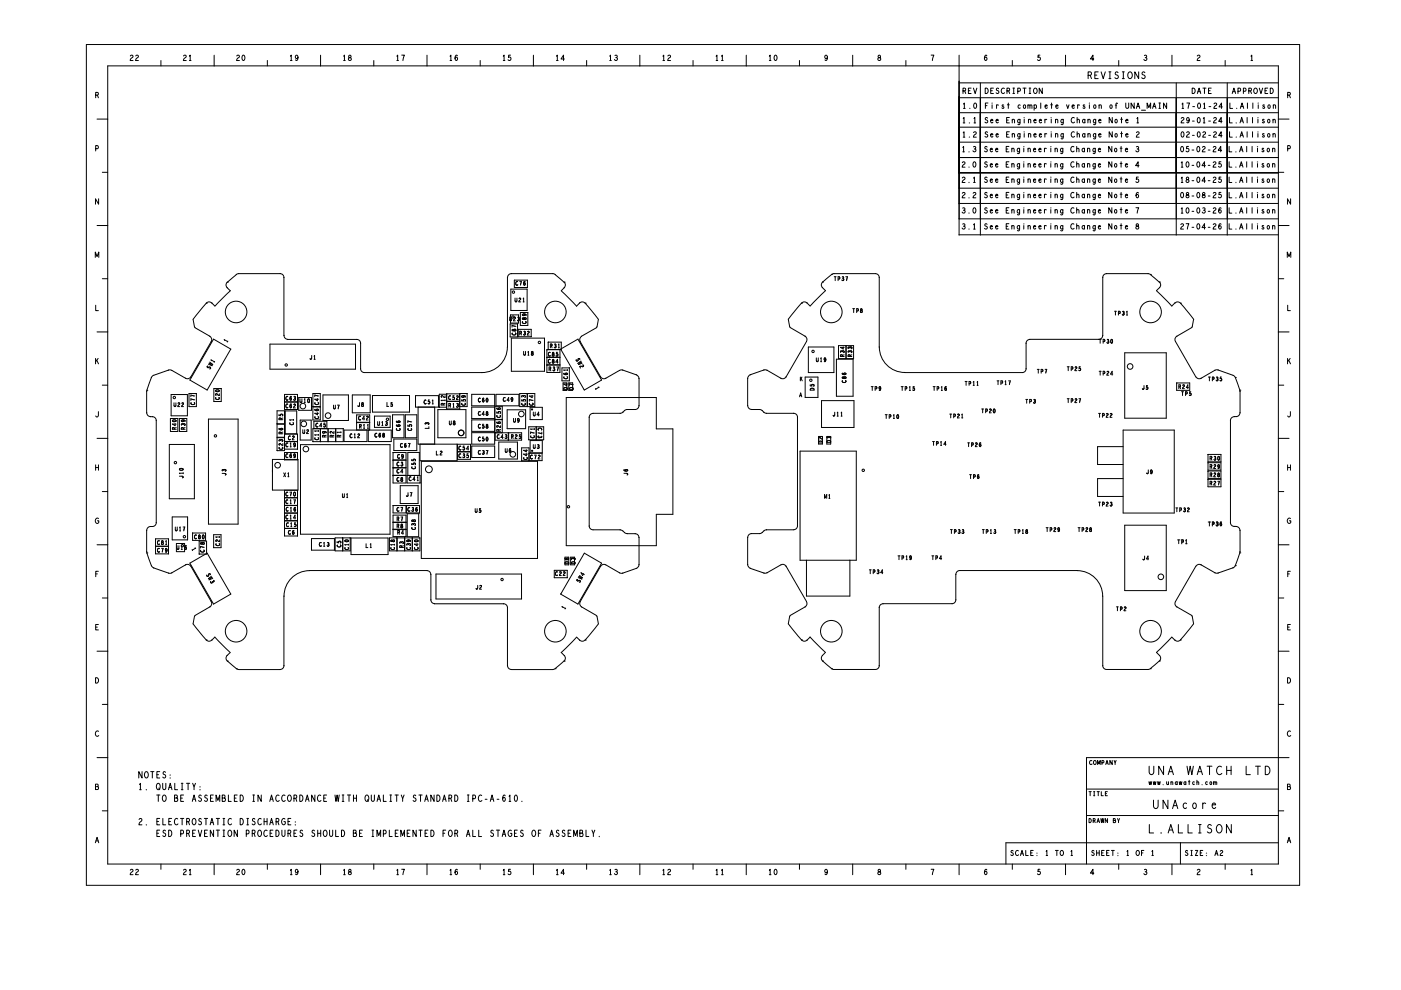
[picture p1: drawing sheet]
<svg xmlns="http://www.w3.org/2000/svg" width="297mm" height="210mm" viewBox="0 0 297 210" stroke-linecap="round" stroke-linejoin="round" font-family="sans-serif">
<g fill="none" stroke="#010101" stroke-width=".21">
<path d="M18.3 9.4h257.2v178.3h-257.2zM22.8 14h248.2v169.2h-248.2zM27.6 11.9a.29 .29 0 0 1 .4-.2 .29 .29 0 0 1 .1 .4l-.4 .4-.1 .3h.6M28.8 11.9a.29 .29 0 0 1 .4-.2 .29 .29 0 0 1 .1 .4l-.4 .4-.2 .3h.6M34.1 12.8v1.2M38.9 11.9a.29 .29 0 0 1 .4-.2 .29 .29 0 0 1 .1 .4l-.4 .4-.1 .3h.6M40.2 11.9l.1-.2v1.1M40.2 12.8h.3M45.4 11.7v2.3M50.2 11.9a.29 .29 0 0 1 .4-.2 .29 .29 0 0 1 .1 .4l-.4 .4-.1 .3h.6M51.5 11.7a.55 .55 0 0 1 .4 .6 .55 .55 0 0 1-.4 .5 .81 .81 0 0 1 0-1.1zM56.7 12.8v1.2"/>
<path d="M61.6 11.9l.1-.2v1.1M61.6 12.8h.3M63.2 12.1l-.1 .2a.3 .3 0 0 1-.5-.2 .3 .3 0 0 1 .5-.3 .6 .6 0 0 1-.3 1l-.1-.1M68 11.7v2.3M72.9 11.9l.1-.2v1.1M72.9 12.8h.3M74 11.8v.4a.33 .33 0 0 1 .5 .1 .33 .33 0 0 1-.2 .5 .33 .33 0 0 1-.4-.3l.1-.2a.31 .31 0 0 0 .4-.2 .31 .31 0 0 0-.2-.4zM79.2 12.8v1.2M84.1 11.9l.2-.2v1.1M84.1 12.8h.4M85.2 11.7h.5l-.3 1.1M90.5 11.7v2.3"/>
<path d="M95.4 11.9l.2-.2v1.1M95.4 12.8h.4M97 11.8l-.1-.1a.55 .55 0 0 0-.4 .5 .55 .55 0 0 0 .4 .6 .32 .32 0 0 0 .1-.5 .32 .32 0 0 0-.5 .1M101.8 12.8v1.2M106.7 11.9l.2-.2v1.1M106.7 12.8h.3M108.2 11.7h-.3l-.1 .5a.34 .34 0 0 1 .5 .1 .34 .34 0 0 1-.1 .5 .34 .34 0 0 1-.5-.1M113.1 11.7v2.3M118 11.9l.2-.2v1.1M118 12.8h.3M119.7 12.5h-.8l.6-.8v1.1M124.4 12.8v1.2"/>
<path d="M129.3 11.9l.1-.2v1.1M129.3 12.8h.3M130.4 11.8a.28 .28 0 0 1 .4 0 .28 .28 0 0 1-.1 .4M130.6 12.2a.32 .32 0 0 1 .3 .3 .32 .32 0 0 1-.3 .4 .32 .32 0 0 1-.3-.3M135.7 11.7v2.3M140.6 11.9l.1-.2v1.1M140.6 12.8h.3M141.6 11.9a.29 .29 0 0 1 .4-.2 .29 .29 0 0 1 .1 .4l-.4 .4-.1 .3h.6M146.9 12.8v1.2M151.8 11.9l.2-.2v1.1M151.8 12.8h.4M153 11.9l.2-.2v1.1"/>
<path d="M153 12.8h.3M158.2 11.7v2.3M163.1 11.9l.2-.2v1.1M163.1 12.8h.4M164.3 11.7a.55 .55 0 0 1 .4 .6 .55 .55 0 0 1-.4 .5 .81 .81 0 0 1 0-1.1zM169.5 12.8v1.2M175.4 12.1l-.1 .2a.3 .3 0 0 1-.4-.2 .3 .3 0 0 1 .4-.3 .6 .6 0 0 1-.3 1l-.1-.1M180.8 11.7v2.3M186.2 11.8l.1 .4a.33 .33 0 0 1 .4 .1 .33 .33 0 0 1-.2 .5 .33 .33 0 0 1-.4-.3l.1-.2a.31 .31 0 0 0 .5-.2 .31 .31 0 0 0-.3-.4zM192.1 12.8v1.2M197.4 11.7h.6l-.3 1.1M203.3 11.7v38.1"/>
<path d="M203.3 17.6h67.7M204.2 19.3l.5-.2-.1-.4h-.4v1.1M204.5 19.3l.2 .5M205.3 19.2h.4M205.9 18.7h-.6v1.1h.6M206.4 18.7l.4 1.1 .3-1.1M207.9 17.6v32.2M208.9 18.7a.58 .58 0 0 1 .6 .6 .58 .58 0 0 1-.6 .5zM209.2 11.8v-.1a.55 .55 0 0 0-.5 .5 .55 .55 0 0 0 .4 .6 .32 .32 0 0 0 .2-.5 .32 .32 0 0 0-.6 .1M210.1 19.2h.3M210.6 18.7h-.5v1.1h.5M211.7 18.8a.26 .26 0 0 0-.4 0 .26 .26 0 0 0 .1 .4 .33 .33 0 0 1 .4 .4 .33 .33 0 0 1-.6 .1"/>
<path d="M212.9 18.8a.5 .5 0 0 0-.6 .4 .5 .5 0 0 0 .6 .5h.1M213.5 19.3l.5-.2v-.4h-.5v1.1M213.9 19.3l.2 .5M214.6 12.8v1.2M214.8 18.7h.3M214.8 19.8h.3M214.9 18.7v1.1M215.8 19.4l.5-.1 .1-.3-.2-.3h-.4v1.1M216.9 18.7h.6M217.2 18.7v1.1M218.2 18.7h.3M218.2 19.8h.3"/>
<path d="M218.4 18.7v1.1M219.3 18.8a.49 .49 0 0 1 .6 .5 .49 .49 0 0 1-.6 .4l-.2-.4zM220.5 11.7h-.4v.5a.34 .34 0 0 1 .4 .1 .34 .34 0 0 1-.1 .5 .34 .34 0 0 1-.4-.1M221 18.7v1.1l-.7-1.1v1.1M225.9 11.7v2.3M230.7 16h.4l.3-.2-.1-.5-.6-.1v1.5M231.1 16l.3 .7M231.9 12.5h-.7l.5-.8v1.1M232.1 15.9h.5M232.8 15.2h-.7v1.5h.7M233.5 15.2l.4 1.5 .4-1.5M235.1 15.2h.4"/>
<path d="M235.1 16.7h.4M235.3 15.2v1.5M237 15.4a.33 .33 0 0 0-.5-.1 .33 .33 0 0 0 .1 .6 .41 .41 0 0 1 .5 .5 .41 .41 0 0 1-.7 .1M237.2 12.8v1.2M238 15.2h.4M238 16.7h.4M238.2 15.2v1.5M239.3 15.4a.66 .66 0 0 1 .8 .3 .66 .66 0 0 1-.2 .8 .66 .66 0 0 1-.8-.3 .66 .66 0 0 1 .2-.8zM241.4 15.2v1.5l-.8-1.5v1.5M242.6 11.8a.28 .28 0 0 1 .5 0 .28 .28 0 0 1-.2 .4M242.7 15.4a.33 .33 0 0 0-.5-.1 .33 .33 0 0 0 .1 .6 .41 .41 0 0 1 .5 .5 .41 .41 0 0 1-.7 .1M242.8 12.2a.32 .32 0 0 1 .4 .3 .32 .32 0 0 1-.3 .4 .32 .32 0 0 1-.4-.3"/>
<path d="M248.5 11.7v2.3M249.4 17.6v32.2M252.8 18.7a.58 .58 0 0 1 .6 .6 .58 .58 0 0 1-.6 .5zM253.8 11.9a.29 .29 0 0 1 .5-.2 .29 .29 0 0 1 0 .4l-.4 .4-.1 .3h.6M253.9 19.8l.3-1.1 .4 1.1M254 19.4h.5M255 18.7h.7M255.4 18.7v1.1M256.2 19.2h.4M256.8 18.7h-.6v1.1h.6M259.8 12.8v1.2M260.2 17.6v32.2"/>
<path d="M261.3 19.8l.3-1.1 .4 1.1M261.4 19.4h.4M262.5 19.4l.4-.1 .1-.3-.1-.3h-.4v1.1M263.6 19.4l.5-.1 .1-.3-.1-.3h-.5v1.1M264.8 19.3l.5-.2-.1-.4h-.4v1.1M265.1 19.3l.2 .5M265.2 11.9l.2-.2v1.1M265.2 12.8h.4M266 18.8a.49 .49 0 0 1 .6 .5 .49 .49 0 0 1-.6 .4l-.2-.4zM267 18.7l.3 1.1 .4-1.1M268.2 19.2h.4M268.8 18.7h-.6v1.1h.6"/>
<path d="M269.3 18.7a.58 .58 0 0 1 .7 .6 .58 .58 0 0 1-.7 .5zM20.3 31.5h.5l.1-.3-.2-.3h-.4v1.1M20.3 20.2l.5-.2v-.4h-.5v1.1M20.6 25.3h2.2M20.6 20.2l.3 .5M21.7 36.5h1.1M203.3 30.1h67.7M203.3 33.4h67.7M203.3 36.6h67.7M203.3 39.9h67.7M203.3 27h67.7M203.3 23.9h67.7"/>
<path d="M203.3 20.7h67.7M204 34.5a.29 .29 0 0 1 .4-.2 .29 .29 0 0 1 .1 .5l-.4 .3-.1 .3h.6M204 37.7a.29 .29 0 0 1 .4-.1 .29 .29 0 0 1 .1 .4l-.4 .3-.1 .4h.6M204.1 31.3l.2-.3v1.2M204.1 32.2h.4M204.2 25.1l.2-.2v1.2M204.2 28.2l.2-.3v1.2M204.2 26.1h.4M204.2 29.1h.4M204.3 22.1l.2-.3v1.2M204.3 23h.3M205.4 32.2h.1"/>
<path d="M205.4 35.5h.1M205.4 38.7h.1M205.5 26.1h.1M205.5 29.1h.1M205.6 23h.1M206.4 31.1a.28 .28 0 0 1 .4 .1 .28 .28 0 0 1-.1 .4M206.4 28.1a.29 .29 0 0 1 .4-.1 .29 .29 0 0 1 .1 .4l-.4 .3-.1 .4h.6M206.4 37.8l.2-.3v1.2M206.4 38.7h.4M206.5 34.3a.55 .55 0 0 1 .4 .6 .55 .55 0 0 1-.4 .5 .81 .81 0 0 1 0-1.1zM206.5 25.1l.2-.2v1.2M206.5 26.1h.4"/>
<path d="M206.6 31.6a.32 .32 0 0 1 .3 .3 .32 .32 0 0 1-.3 .3 .32 .32 0 0 1-.3-.2M206.6 21.9a.55 .55 0 0 1 .5 .5 .55 .55 0 0 1-.5 .5 .81 .81 0 0 1 0-1zM208.9 22.4h.4M209.3 31.2a.26 .26 0 0 0-.4-.1 .26 .26 0 0 0 0 .4 .33 .33 0 0 1 .4 .5 .33 .33 0 0 1-.6 0M209.3 34.4a.26 .26 0 0 0-.4 0 .26 .26 0 0 0 0 .4 .33 .33 0 0 1 .4 .4 .33 .33 0 0 1-.6 .1M209.3 37.7a.26 .26 0 0 0-.4-.1 .26 .26 0 0 0 0 .4 .33 .33 0 0 1 .4 .5 .33 .33 0 0 1-.6 0M209.4 25a.26 .26 0 0 0-.4 0 .26 .26 0 0 0 0 .4 .33 .33 0 0 1 .4 .5 .33 .33 0 0 1-.6 0M209.4 28.1a.26 .26 0 0 0-.4-.1 .26 .26 0 0 0 0 .4 .33 .33 0 0 1 .4 .5 .33 .33 0 0 1-.6 0M209.5 21.8h-.6v1.2M210 31.7h.4v-.2a.3 .3 0 0 0-.5 .3 .3 .3 0 0 0 .5 .2M210 34.9h.4v-.1a.3 .3 0 0 0-.5 .3 .3 .3 0 0 0 .5 .2M210 38.2h.4v-.2a.3 .3 0 0 0-.5 .3 .3 .3 0 0 0 .5 .2"/>
<path d="M210.1 25.5h.4v-.1a.3 .3 0 0 0-.5 .3 .3 .3 0 0 0 .5 .2M210.1 28.6h.4v-.2a.3 .3 0 0 0-.5 .3 .3 .3 0 0 0 .5 .2M210.3 21.9h.1M210.3 22.2v.8M211.1 31.7h.5l-.1-.2a.3 .3 0 0 0-.4 .3 .3 .3 0 0 0 .5 .2M211.1 34.9h.5l-.1-.1a.3 .3 0 0 0-.4 .3 .3 .3 0 0 0 .5 .2M211.1 38.2h.5l-.1-.2a.3 .3 0 0 0-.4 .3 .3 .3 0 0 0 .5 .2M211.2 25.5h.5l-.1-.1a.3 .3 0 0 0-.4 .3 .3 .3 0 0 0 .5 .2M211.2 28.6h.5l-.1-.2a.3 .3 0 0 0-.4 .3 .3 .3 0 0 0 .5 .2M211.3 22.2v.8M211.7 22.3l-.4 .1M212.8 22.3l-.3-.1v.2l.3 .2a.21 .21 0 0 1-.1 .4 .21 .21 0 0 1-.3-.1"/>
<path d="M213.3 31.6h.4M213.3 34.9h.4M213.3 38.1h.4M213.4 25.5h.4M213.4 28.5h.4M213.6 22.2h.4M213.8 21.8v1.2M213.9 31h-.6v1.2h.6M213.9 34.3h-.6v1.1h.6M213.9 37.5h-.6v1.2h.6M214 24.9h-.6v1.2h.6M214 27.9h-.6v1.2h.6"/>
<path d="M214.5 31.6l.2-.2 .3 .1v.7M214.5 34.9l.2-.2 .3 .1v.6M214.5 38.1l.2-.2 .3 .1v.7M214.5 31.4v.8M214.5 34.7v.7M214.5 37.9v.8M214.6 25.5l.2-.2 .3 .1v.7M214.6 28.5l.2-.2 .3 .1v.7M214.6 25.3v.8M214.6 28.3v.8M216.2 31.4l-.1 1.1h-.4M216.2 31.6a.3 .3 0 0 0-.5 0 .3 .3 0 0 0 0 .4 .3 .3 0 0 0 .5 0"/>
<path d="M216.2 34.7l-.1 1h-.4M216.2 34.8a.3 .3 0 0 0-.5 0 .3 .3 0 0 0 0 .5 .3 .3 0 0 0 .5 0M216.2 37.9l-.1 1.1h-.4M216.2 38.1a.3 .3 0 0 0-.5 0 .3 .3 0 0 0 0 .4 .3 .3 0 0 0 .5 0M216.3 25.3l-.1 1h-.4M216.3 25.4a.3 .3 0 0 0-.5 .1 .3 .3 0 0 0 0 .4 .3 .3 0 0 0 .5 0M216.3 28.3l-.1 1-.4 .1M216.3 28.5a.3 .3 0 0 0-.5 0 .3 .3 0 0 0 0 .4 .3 .3 0 0 0 .5 0M216.3 22.3a.31 .31 0 0 0-.5 .3 .31 .31 0 0 0 .5 .3M217.1 31.1h.1M217.1 34.4h.1M217.1 37.6h.1"/>
<path d="M217 22.3a.31 .31 0 0 1 .5 .3 .31 .31 0 0 1-.5 .3zM217.1 31.4v.8M217.1 34.7v.7M217.1 37.9v.8M217.2 25h.1M217.2 28h.1M217.2 25.3v.8M217.2 28.3v.8M217.9 22.4l.3-.2 .1 .1 .1 .7M217.9 22.2v.8M218 31.6l.1-.2 .3 .1 .1 .7M218 34.9l.1-.2 .3 .1 .1 .6"/>
<path d="M218 38.1l.1-.2 .3 .1 .1 .7M218 31.4v.8M218 34.7v.7M218 37.9v.8M218.1 25.5l.1-.2 .3 .1v.7M218.1 28.5l.1-.2 .3 .1v.7M218.1 25.3v.8M218.1 28.3v.8M218.4 22.4l.2-.2 .2 .1v.7M219.1 31.7h.5v-.2a.3 .3 0 0 0-.5 .3 .3 .3 0 0 0 .5 .2M219.1 34.9h.5v-.1a.3 .3 0 0 0-.5 .3 .3 .3 0 0 0 .5 .2M219.1 38.2h.5v-.2a.3 .3 0 0 0-.5 .3 .3 .3 0 0 0 .5 .2"/>
<path d="M219.2 25.5h.5l-.1-.1a.3 .3 0 0 0-.4 .3 .3 .3 0 0 0 .5 .2M219.2 28.6h.5l-.1-.2a.3 .3 0 0 0-.4 .3 .3 .3 0 0 0 .5 .2M219.3 22.4a.3 .3 0 0 1 .4 0 .3 .3 0 0 1 0 .4 .3 .3 0 0 1-.4 0M219.3 22.2v1.2M220.3 31.7h.4v-.2a.3 .3 0 0 0-.4 .3 .3 .3 0 0 0 .4 .2M220.3 34.9h.4v-.1a.3 .3 0 0 0-.4 .3 .3 .3 0 0 0 .4 .2M220.3 38.2h.4v-.2a.3 .3 0 0 0-.4 .3 .3 .3 0 0 0 .4 .2M220.4 25.5h.4v-.1a.3 .3 0 0 0-.5 .3 .3 .3 0 0 0 .5 .2M220.4 28.6h.4v-.2a.3 .3 0 0 0-.5 .3 .3 .3 0 0 0 .5 .2M220.7 21.8v1.2M221.4 31.4v.8M221.4 34.7v.7"/>
<path d="M221.4 37.9v.8M221.5 25.3v.8M221.5 28.3v.8M221.6 22.5h.4v-.2a.3 .3 0 0 0-.4 .3 .3 .3 0 0 0 .4 .2M221.8 31.5l-.4 .1M221.8 34.8h-.4M221.8 38l-.4 .1M221.9 25.4h-.4M221.9 28.4l-.4 .1M222.7 22.2h.5M222.8 31.1h.1M222.8 34.4h.1"/>
<path d="M222.8 37.6h.1M222.8 31.4v.8M222.8 34.7v.7M222.8 37.9v.8M222.9 25h.1M222.9 28h.1M222.9 25.3v.8M222.9 28.3v.8M223 21.8v1.2M223.7 31.6l.1-.2 .3 .1 .1 .7M223.7 34.9l.1-.2 .3 .1 .1 .6M223.7 38.1l.1-.2 .3 .1 .1 .7"/>
<path d="M223.7 31.4v.8M223.7 34.7v.7M223.7 37.9v.8M223.8 25.5l.1-.2 .3 .1 .1 .7M223.8 28.5l.1-.2 .3 .1 .1 .7M223.8 25.3v.8M223.8 28.3v.8M223.9 22.5h.4v-.2a.3 .3 0 0 0-.5 .3 .3 .3 0 0 0 .5 .2M225.3 31.4v1.1h-.4M225.3 31.6a.3 .3 0 0 0-.4 0 .3 .3 0 0 0 0 .4 .3 .3 0 0 0 .4 0M225.3 34.7v1h-.4M225.3 34.8a.3 .3 0 0 0-.4 0 .3 .3 0 0 0 0 .5 .3 .3 0 0 0 .4 0"/>
<path d="M225.3 37.9v1.1h-.4M225.3 38.1a.3 .3 0 0 0-.4 0 .3 .3 0 0 0 0 .4 .3 .3 0 0 0 .4 0M225.4 25.3v1h-.4M225.4 25.4a.3 .3 0 0 0-.4 .1 .3 .3 0 0 0 0 .4 .3 .3 0 0 0 .4 0M225.4 28.3v1l-.4 .1M225.4 28.5a.3 .3 0 0 0-.4 0 .3 .3 0 0 0 0 .4 .3 .3 0 0 0 .4 0M226.1 22.2l.3 .8 .2-.8M227.3 22.5h.5l-.1-.2a.3 .3 0 0 0-.4 .3 .3 .3 0 0 0 .5 .2M227.7 31.1a.5 .5 0 0 0-.7 .5 .5 .5 0 0 0 .7 .5v-.1M227.7 34.4a.5 .5 0 0 0-.7 .4 .5 .5 0 0 0 .7 .5M227.7 37.6a.5 .5 0 0 0-.7 .5 .5 .5 0 0 0 .7 .5v-.1M227.8 25a.5 .5 0 0 0-.7 .5 .5 .5 0 0 0 .7 .5v-.1"/>
<path d="M227.8 28a.5 .5 0 0 0-.7 .5 .5 .5 0 0 0 .7 .5v-.1M228.3 31.6l.1-.2 .3 .1 .1 .7M228.3 34.9l.1-.2 .3 .1 .1 .6M228.3 38.1l.1-.2 .3 .1 .1 .7M228.3 31v1.2M228.3 34.3v1.1M228.3 37.5v1.2M228.4 25.5l.1-.2 .3 .1 .1 .7M228.4 28.5l.1-.2 .3 .1 .1 .7M228.4 24.9v1.2M228.4 27.9v1.2M228.5 22.2v.8"/>
<path d="M228.9 22.3l-.4 .1M229.9 31.6a.31 .31 0 0 0-.4 0 .31 .31 0 0 0 0 .4 .31 .31 0 0 0 .4 0M229.9 34.8a.31 .31 0 0 0-.4 0 .31 .31 0 0 0 0 .5 .31 .31 0 0 0 .4 0M229.9 38.1a.31 .31 0 0 0-.4 0 .31 .31 0 0 0 0 .4 .31 .31 0 0 0 .4 0M229.9 31.4v.8M229.9 34.7v.7M229.9 37.9v.8M230 22.3l-.3-.1v.2l.3 .2a.21 .21 0 0 1-.1 .4 .21 .21 0 0 1-.3-.1M230 25.4a.31 .31 0 0 0-.4 0 .31 .31 0 0 0 0 .5 .31 .31 0 0 0 .4 0M230 28.4a.31 .31 0 0 0-.4 .1 .31 .31 0 0 0 0 .4 .31 .31 0 0 0 .4 0M230 25.3v.8M230 28.3v.8"/>
<path d="M230.6 31.6l.1-.2 .3 .1 .1 .7M230.6 34.9l.1-.2 .3 .1 .1 .6M230.6 38.1l.1-.2 .3 .1 .1 .7M230.6 31.4v.8M230.6 34.7v.7M230.6 37.9v.8M230.7 25.5l.1-.2 .3 .1 .1 .7M230.7 28.5l.1-.2 .3 .1 .1 .7M230.7 25.3v.8M230.7 28.3v.8M231 21.9h.1M231 22.2v.8"/>
<path d="M231.9 22.3a.31 .31 0 0 1 .5 .3 .31 .31 0 0 1-.5 .3zM232.2 31.4v1.1h-.4M232.2 31.6a.3 .3 0 0 0-.4 0 .3 .3 0 0 0 0 .4 .3 .3 0 0 0 .4 0M232.2 34.7v1h-.4M232.2 34.8a.3 .3 0 0 0-.4 0 .3 .3 0 0 0 0 .5 .3 .3 0 0 0 .4 0M232.2 37.9v1.1h-.4M232.2 38.1a.3 .3 0 0 0-.4 0 .3 .3 0 0 0 0 .4 .3 .3 0 0 0 .4 0M232.3 25.3v1h-.4M232.3 25.4a.3 .3 0 0 0-.4 .1 .3 .3 0 0 0 0 .4 .3 .3 0 0 0 .4 0M232.3 28.3v1l-.4 .1M232.3 28.5a.3 .3 0 0 0-.4 0 .3 .3 0 0 0 0 .4 .3 .3 0 0 0 .4 0M232.9 31.7h.5l-.1-.2a.3 .3 0 0 0-.4 .3 .3 .3 0 0 0 .5 .2"/>
<path d="M232.9 34.9h.5l-.1-.1a.3 .3 0 0 0-.4 .3 .3 .3 0 0 0 .5 .2M232.9 38.2h.5l-.1-.2a.3 .3 0 0 0-.4 .3 .3 .3 0 0 0 .5 .2M233 25.5h.4v-.1a.3 .3 0 0 0-.4 .3 .3 .3 0 0 0 .4 .2M233 28.6h.4v-.2a.3 .3 0 0 0-.4 .3 .3 .3 0 0 0 .4 .2M233 22.4l.2-.2 .3 .1v.7M233 22.2v.8M235.4 22.3a.31 .31 0 0 1 .4 .3 .31 .31 0 0 1-.4 .3zM235.7 31v1.2l-.6-1.2v1.2M235.7 34.3v1.1l-.6-1.1v1.1M235.7 37.5v1.2l-.6-1.2v1.2M235.8 24.9v1.2l-.6-1.2v1.2M235.8 27.9v1.2l-.6-1.2v1.2"/>
<path d="M236.4 31.5a.31 .31 0 0 1 .4 .3 .31 .31 0 0 1-.4 .3zM236.4 34.8a.31 .31 0 0 1 .4 .3 .31 .31 0 0 1-.4 .2zM236.4 38a.31 .31 0 0 1 .4 .3 .31 .31 0 0 1-.4 .3zM236.5 22.3h.2M236.5 25.4a.31 .31 0 0 1 .4 .3 .31 .31 0 0 1-.4 .3zM236.5 28.4a.31 .31 0 0 1 .4 .3 .31 .31 0 0 1-.4 .3zM236.9 22l-.1-.2-.2 .2v1M237.5 31.4h.4M237.5 34.7h.4M237.5 37.9h.4M237.6 25.3h.4M237.6 28.3h.4"/>
<path d="M237.7 31v1.2M237.7 34.3v1.1M237.7 37.5v1.2M237.8 24.9v1.2M237.8 27.9v1.2M238.6 31.7h.5l-.1-.2a.3 .3 0 0 0-.4 .3 .3 .3 0 0 0 .5 .2M238.6 34.9h.5l-.1-.1a.3 .3 0 0 0-.4 .3 .3 .3 0 0 0 .5 .2M238.6 38.2h.5l-.1-.2a.3 .3 0 0 0-.4 .3 .3 .3 0 0 0 .5 .2M238.7 21.8v.9l.3 .3 .3-.3v-.9M238.7 25.5h.5l-.1-.1a.3 .3 0 0 0-.4 .3 .3 .3 0 0 0 .5 .2M238.7 28.6h.5l-.1-.2a.3 .3 0 0 0-.4 .3 .3 .3 0 0 0 .5 .2M240.5 21.8v1.2l-.7-1.2v1.2"/>
<path d="M240.9 31.1a.28 .28 0 0 1 .5 .1 .28 .28 0 0 1-.2 .4M240.9 23l.4-1.2 .3 1.2M241 28.1a.29 .29 0 0 1 .4-.1 .29 .29 0 0 1 .1 .4l-.5 .3-.1 .4h.6M241.1 25.1l.1-.2v1.2M241.1 26.1h.3M241.1 22.6h.4M241.1 31.6a.32 .32 0 0 1 .4 .3 .32 .32 0 0 1-.3 .3 .32 .32 0 0 1-.4-.2M241.3 37.5h-.3l-.1 .5a.34 .34 0 0 1 .5 .1 .34 .34 0 0 1-.1 .5 .34 .34 0 0 1-.5-.1M241.5 35.1h-.7l.5-.8v1.1M242 23.4h.9M243.2 23v-1.2l.4 1 .4-1v1.2M244.4 23l.3-1.2 .4 1.2"/>
<path d="M244.5 22.6h.5M245.7 23h.3M245.7 21.8h.3M245.9 21.8v1.2M247.4 21.8v1.2l-.7-1.2v1.2M250.4 25.1a.29 .29 0 0 1 .5-.2 .29 .29 0 0 1 0 .5l-.4 .3-.1 .4h.6M250.5 34.5l.1-.2v1.1M250.5 37.8l.1-.3v1.2M250.5 35.4h.3M250.5 38.7h.3M250.5 31.1a.55 .55 0 0 1 .4 .5 .55 .55 0 0 1-.4 .6 .81 .81 0 0 1 0-1.1zM250.6 28a.55 .55 0 0 1 .4 .5 .55 .55 0 0 1-.4 .5 .81 .81 0 0 1 0-1z"/>
<path d="M250.6 22.1l.2-.3v1.2M250.6 23h.4M251.6 37.7v.3a.33 .33 0 0 1 .5 .2 .33 .33 0 0 1-.2 .4 .33 .33 0 0 1-.4-.2l.1-.3a.31 .31 0 0 0 .4-.1 .31 .31 0 0 0-.2-.5zM251.6 28.1a.29 .29 0 0 1 .4-.1 .29 .29 0 0 1 .1 .4l-.4 .3-.1 .4h.6M251.6 21.8h.6l-.3 1.2M251.7 34.3a.55 .55 0 0 1 .4 .6 .55 .55 0 0 1-.4 .5 .81 .81 0 0 1 0-1.1zM252 31h-.4v.5a.34 .34 0 0 1 .4 .1 .34 .34 0 0 1-.1 .5 .34 .34 0 0 1-.4-.1M252.2 25.3l-.1 .2a.3 .3 0 0 1-.5-.2 .3 .3 0 0 1 .4-.3 .6 .6 0 0 1-.3 1l-.1-.1M252.7 31.8h.4M252.7 35.1h.4M252.7 38.3h.4M252.8 25.7h.4"/>
<path d="M252.8 28.7h.4M252.9 22.6h.4M254 31.1a.55 .55 0 0 1 .4 .5 .55 .55 0 0 1-.4 .6 .81 .81 0 0 1 0-1.1zM254 34.3a.55 .55 0 0 1 .4 .6 .55 .55 0 0 1-.4 .5 .81 .81 0 0 1 0-1.1zM254 37.6a.55 .55 0 0 1 .4 .5 .55 .55 0 0 1-.4 .6 .81 .81 0 0 1 0-1.1zM254 24.9a.55 .55 0 0 1 .5 .6 .55 .55 0 0 1-.5 .5 .81 .81 0 0 1 0-1.1zM254 28a.55 .55 0 0 1 .5 .5 .55 .55 0 0 1-.5 .5 .81 .81 0 0 1 0-1zM254.1 21.9a.55 .55 0 0 1 .4 .5 .55 .55 0 0 1-.4 .5 .81 .81 0 0 1 0-1zM254.9 31.2a.29 .29 0 0 1 .5-.1 .29 .29 0 0 1 0 .4l-.4 .3-.1 .4h.6M255 28.1a.29 .29 0 0 1 .4-.1 .29 .29 0 0 1 .1 .4l-.4 .3-.1 .4h.6M255.1 25.1l.2-.2v1.2M255.1 26.1h.4"/>
<path d="M255.2 22.1l.2-.3v1.2M255.2 23h.3M255.6 35.1h-.7l.5-.8v1.1M255.6 38.4h-.7l.5-.9v1.2M256.2 31.8h.3M256.2 35.1h.3M256.2 38.3h.3M256.3 25.7h.3M256.3 28.7h.3M256.3 22.6h.4M257.2 31.2a.29 .29 0 0 1 .4-.1 .29 .29 0 0 1 .1 .4l-.4 .3-.1 .4h.6M257.2 34.5a.29 .29 0 0 1 .4-.2 .29 .29 0 0 1 .1 .5l-.4 .3-.1 .3h.6"/>
<path d="M257.2 37.7a.29 .29 0 0 1 .4-.1 .29 .29 0 0 1 .1 .4l-.4 .3-.1 .4h.6M257.3 25.1a.29 .29 0 0 1 .4-.2 .29 .29 0 0 1 .1 .5l-.4 .3-.1 .4h.6M257.3 28.1a.29 .29 0 0 1 .4-.1 .29 .29 0 0 1 .1 .4l-.4 .3-.1 .4h.6M257.4 22a.29 .29 0 0 1 .4-.1 .29 .29 0 0 1 .1 .4l-.4 .3-.1 .4h.6M258.9 34.3h-.4l-.1 .5a.34 .34 0 0 1 .5 .1 .34 .34 0 0 1-.1 .5 .34 .34 0 0 1-.5-.1M258.9 37.5h-.4l-.1 .5a.34 .34 0 0 1 .5 .1 .34 .34 0 0 1-.1 .5 .34 .34 0 0 1-.5-.1M259 31.9h-.7l.5-.9v1.2M259.1 25.7h-.7l.5-.8v1.2M259.1 28.8h-.7l.5-.9v1.2M259.2 22.7h-.7l.5-.9v1.2M260.6 31v1.2h.6M260.6 34.3v1.1h.6"/>
<path d="M260.6 37.5v1.2h.6M260.7 24.9v1.2h.6M260.7 27.9v1.2h.6M260.8 21.8v1.2h.5M262 32.2h.1M262 35.5h.1M262 38.7h.1M262.1 26.1h.1M262.1 29.1h.1M262.2 23h.1M262.8 32.2l.4-1.2 .3 1.2M262.8 35.4l.4-1.1 .3 1.1"/>
<path d="M262.8 38.7l.4-1.2 .3 1.2M262.9 26.1l.4-1.2 .3 1.2M262.9 29.1l.4-1.2 .3 1.2M262.9 31.8h.5M262.9 35h.5M262.9 38.3h.5M263 23l.3-1.2 .4 1.2M263 25.7h.5M263 28.7h.5M263.1 22.6h.5M264.3 31v1.2M264.3 34.3v1.1"/>
<path d="M264.3 37.5v1.2M264.4 24.9v1.2M264.4 27.9v1.2M264.5 21.8v1.2M265.5 31v1.2M265.5 34.3v1.1M265.5 37.5v1.2M265.6 24.9v1.2M265.6 27.9v1.2M265.6 21.8v1.2M266.6 31.1h.1M266.6 34.4h.1"/>
<path d="M266.6 37.6h.1M266.6 31.4v.8M266.6 34.7v.7M266.6 37.9v.8M266.7 25h.1M266.7 28h.1M266.7 25.3v.8M266.7 28.3v.8M266.8 21.9h.1M266.8 22.2v.8M267.9 31.5l-.2-.1-.1 .2 .3 .2a.21 .21 0 0 1 0 .4 .21 .21 0 0 1-.4-.1M267.9 34.8l-.2-.1-.1 .2 .3 .2a.21 .21 0 0 1 0 .3 .21 .21 0 0 1-.4-.1"/>
<path d="M267.9 38l-.2-.1-.1 .2 .3 .2a.21 .21 0 0 1 0 .4 .21 .21 0 0 1-.4-.1M268 25.4l-.2-.1-.1 .2 .3 .2a.21 .21 0 0 1-.1 .3 .21 .21 0 0 1-.3-.1M268 28.4l-.2-.1-.1 .2 .3 .2a.21 .21 0 0 1-.1 .4 .21 .21 0 0 1-.3-.2M268.1 22.3l-.3-.1-.1 .2 .4 .2a.21 .21 0 0 1-.1 .4 .21 .21 0 0 1-.3-.1M268.7 31.5a.31 .31 0 0 1 .5 .3 .31 .31 0 0 1-.5 .3zM268.7 34.8a.31 .31 0 0 1 .5 .3 .31 .31 0 0 1-.5 .2zM268.7 38a.31 .31 0 0 1 .5 .3 .31 .31 0 0 1-.5 .3zM268.8 25.4a.31 .31 0 0 1 .4 .3 .31 .31 0 0 1-.4 .3zM268.8 28.4a.31 .31 0 0 1 .4 .3 .31 .31 0 0 1-.4 .3zM268.9 22.3a.31 .31 0 0 1 .4 .3 .31 .31 0 0 1-.4 .3zM269.8 31.6l.2-.2 .3 .1v.7M269.8 34.9l.2-.2 .3 .1v.6"/>
<path d="M269.8 38.1l.2-.2 .3 .1v.7M269.8 31.4v.8M269.8 34.7v.7M269.8 37.9v.8M269.9 25.5l.1-.2 .3 .1 .1 .7M269.9 28.5l.1-.2 .3 .1 .1 .7M269.9 25.3v.8M269.9 28.3v.8M270 22.4l.1-.2 .3 .1 .1 .7M270 22.2v.8M271 36.5h1.2M271 25.3h2.3"/>
<path d="M273 31.5h.5l.1-.3-.1-.3h-.5v1.1M273 20.2l.6-.2-.1-.4h-.5v1.1M273.4 20.2l.2 .5M20.2 54.6v-1.2l.4 1 .3-1v1.2M20.6 47.8h2.2M20.9 42.1v1.2l-.7-1.2v1.2M21.7 59.1h1.1M48.2 59.8l-.3 .6 .3 .6M48.2 59.8h.1M50.1 58.2l-1.9 1.6M50.1 58.2h.1M50.6 58l-.5 .2"/>
<path d="M50.6 58h8.8M50.6 58h.1M59.4 58a.8 .8 0 0 1 .8 .8v12.3M59.4 58h.1M108.4 58a.84 .84 0 0 0-.8 .8v14.8a5.4 5.4 0 0 1-5.4 5.4M108.4 58h.1M108.4 58h8.8M109.1 59.4h2.7v1.6h-2.7zM109.8 59.7h-.2a.42 .42 0 0 0-.3 .4 .42 .42 0 0 0 .3 .4l.2-.1M110.2 59.7h.4l-.2 .8M111.3 59.8v-.1a.41 .41 0 0 0-.3 .4 .41 .41 0 0 0 .3 .4v-.5l-.3 .2M117.2 58l.5 .2"/>
<path d="M117.2 58h.1M117.7 58.2h.1M117.7 58.2l1.9 1.6M119.6 59.8l.3 .6-.3 .6M119.6 59.8h.1M174.4 59.8h.1M174.4 59.8l-.3 .6 .3 .6M176.3 58.2h.1M176.8 58l-.5 .2-1.9 1.6M176.8 58h.1M176.8 58h8.8M176.9 58.7h.4"/>
<path d="M177.1 58.7v.8M177.7 59.2l.4-.2-.2-.3h-.2v.8M178.6 58.8a.18 .18 0 0 1 .2 0 .18 .18 0 0 1 0 .3M178.7 59.1h.1M178.8 59.1a.22 .22 0 0 1 .1 .3 .22 .22 0 0 1-.4-.1M179.3 58.7h.4l-.2 .8M185.6 58h.1M185.6 58a.8 .8 0 0 1 .8 .8v14.8a5.4 5.4 0 0 0 5.4 5.4M203.3 43.1h67.7M203.3 46.4h67.7M203.3 49.8h67.7M204 41a.29 .29 0 0 1 .4-.2 .29 .29 0 0 1 .1 .5l-.4 .3-.1 .3h.6"/>
<path d="M204.1 44.1a.28 .28 0 0 1 .4 .1 .28 .28 0 0 1-.1 .4M204.1 47.5a.28 .28 0 0 1 .4 0 .28 .28 0 0 1-.1 .5M204.3 44.6a.32 .32 0 0 1 .3 .3 .32 .32 0 0 1-.2 .3 .32 .32 0 0 1-.4-.2M204.3 48a.32 .32 0 0 1 .3 .2 .32 .32 0 0 1-.2 .4 .32 .32 0 0 1-.4-.3M205.4 42h.1M205.4 45.2h.1M205.4 48.6h.1M206.3 41a.29 .29 0 0 1 .4-.2 .29 .29 0 0 1 .1 .5l-.4 .3-.1 .3h.6M206.4 47.7l.2-.3v1.2M206.4 48.6h.4M206.5 44.1a.55 .55 0 0 1 .4 .5 .55 .55 0 0 1-.4 .6 .81 .81 0 0 1 0-1.1zM209.3 40.9a.26 .26 0 0 0-.4 0 .26 .26 0 0 0 0 .4 .33 .33 0 0 1 .4 .4 .33 .33 0 0 1-.6 .1"/>
<path d="M209.3 44.2a.26 .26 0 0 0-.4-.1 .26 .26 0 0 0 0 .4 .33 .33 0 0 1 .4 .5 .33 .33 0 0 1-.6 0M209.3 47.6a.26 .26 0 0 0-.4-.1 .26 .26 0 0 0 0 .4 .33 .33 0 0 1 .4 .5 .33 .33 0 0 1-.6 0M210 41.4h.4v-.1a.3 .3 0 0 0-.5 .3 .3 .3 0 0 0 .5 .2M210 44.7h.4v-.2a.3 .3 0 0 0-.5 .3 .3 .3 0 0 0 .5 .2M210 48.1h.4v-.2a.3 .3 0 0 0-.5 .3 .3 .3 0 0 0 .5 .2M211.1 41.4h.5l-.1-.1a.3 .3 0 0 0-.4 .3 .3 .3 0 0 0 .5 .2M211.1 44.7h.5l-.1-.2a.3 .3 0 0 0-.4 .3 .3 .3 0 0 0 .5 .2M211.1 48.1h.5l-.1-.2a.3 .3 0 0 0-.4 .3 .3 .3 0 0 0 .5 .2M213.3 41.3h.4M213.3 44.6h.4M213.3 48h.4M213.9 40.8h-.6v1.1h.6"/>
<path d="M213.9 44h-.6v1.2h.6M213.9 47.4h-.6v1.2h.6M214.5 41.4l.2-.2 .3 .1v.6M214.5 44.6l.2-.2 .3 .1v.7M214.5 48l.2-.2 .3 .1v.7M214.5 41.2v.7M214.5 44.4v.8M214.5 47.8v.8M216.2 41.2l-.1 1h-.4M216.2 41.3a.3 .3 0 0 0-.5 0 .3 .3 0 0 0 0 .5 .3 .3 0 0 0 .5 0M216.2 44.4l-.1 1.1h-.4M216.2 44.6a.3 .3 0 0 0-.5 0 .3 .3 0 0 0 0 .4 .3 .3 0 0 0 .5 0"/>
<path d="M216.2 47.8l-.1 1-.4 .1M216.2 48a.3 .3 0 0 0-.5 0 .3 .3 0 0 0 0 .4 .3 .3 0 0 0 .5 0M217.1 40.9h.1M217.1 44.1h.1M217.1 47.5h.1M217.1 41.2v.7M217.1 44.4v.8M217.1 47.8v.8M218 41.4l.1-.2 .3 .1 .1 .6M218 44.6l.1-.2 .3 .1 .1 .7M218 48l.1-.2 .3 .1 .1 .7M218 41.2v.7"/>
<path d="M218 44.4v.8M218 47.8v.8M219.1 41.4h.5v-.1a.3 .3 0 0 0-.5 .3 .3 .3 0 0 0 .5 .2M219.1 44.7h.5v-.2a.3 .3 0 0 0-.5 .3 .3 .3 0 0 0 .5 .2M219.1 48.1h.5v-.2a.3 .3 0 0 0-.5 .3 .3 .3 0 0 0 .5 .2M220.3 41.4h.4v-.1a.3 .3 0 0 0-.4 .3 .3 .3 0 0 0 .4 .2M220.3 44.7h.4v-.2a.3 .3 0 0 0-.4 .3 .3 .3 0 0 0 .4 .2M220.3 48.1h.4v-.2a.3 .3 0 0 0-.4 .3 .3 .3 0 0 0 .4 .2M221.4 41.2v.7M221.4 44.4v.8M221.4 47.8v.8M221.8 41.3h-.4"/>
<path d="M221.8 44.5l-.4 .1M221.8 47.9l-.4 .1M222.8 40.9h.1M222.8 44.1h.1M222.8 47.5h.1M222.8 41.2v.7M222.8 44.4v.8M222.8 47.8v.8M223.7 41.4l.1-.2 .3 .1 .1 .6M223.7 44.6l.1-.2 .3 .1 .1 .7M223.7 48l.1-.2 .3 .1 .1 .7M223.7 41.2v.7"/>
<path d="M223.7 44.4v.8M223.7 47.8v.8M225.3 41.2v1h-.4M225.3 41.3a.3 .3 0 0 0-.4 0 .3 .3 0 0 0 0 .5 .3 .3 0 0 0 .4 0M225.3 44.4v1.1h-.4M225.3 44.6a.3 .3 0 0 0-.4 0 .3 .3 0 0 0 0 .4 .3 .3 0 0 0 .4 0M225.3 47.8v1l-.4 .1M225.3 48a.3 .3 0 0 0-.4 0 .3 .3 0 0 0 0 .4 .3 .3 0 0 0 .4 0M227.7 40.9a.5 .5 0 0 0-.7 .4 .5 .5 0 0 0 .7 .5M227.7 44.1a.5 .5 0 0 0-.7 .5 .5 .5 0 0 0 .7 .5v-.1M227.7 47.5a.5 .5 0 0 0-.7 .5 .5 .5 0 0 0 .7 .5v-.1M228.3 41.3l.1-.1 .3 .1 .1 .6"/>
<path d="M228.3 44.6l.1-.2 .3 .1 .1 .7M228.3 48l.1-.2 .3 .1 .1 .7M228.3 40.8v1.1M228.3 44v1.2M228.3 47.4v1.2M229.9 41.3a.31 .31 0 0 0-.4 0 .31 .31 0 0 0 0 .5 .31 .31 0 0 0 .4 0M229.9 44.6a.31 .31 0 0 0-.4 0 .31 .31 0 0 0 0 .4 .31 .31 0 0 0 .4 0M229.9 47.9a.31 .31 0 0 0-.4 .1 .31 .31 0 0 0 0 .4 .31 .31 0 0 0 .4 0M229.9 41.2v.7M229.9 44.4v.8M229.9 47.8v.8M230.6 41.4l.1-.2 .3 .1 .1 .6"/>
<path d="M230.6 44.6l.1-.2 .3 .1 .1 .7M230.6 48l.1-.2 .3 .1 .1 .7M230.6 41.2v.7M230.6 44.4v.8M230.6 47.8v.8M232.2 41.2v1h-.4M232.2 41.3a.3 .3 0 0 0-.4 0 .3 .3 0 0 0 0 .5 .3 .3 0 0 0 .4 0M232.2 44.4v1.1h-.4M232.2 44.6a.3 .3 0 0 0-.4 0 .3 .3 0 0 0 0 .4 .3 .3 0 0 0 .4 0M232.2 47.8v1l-.4 .1M232.2 48a.3 .3 0 0 0-.4 0 .3 .3 0 0 0 0 .4 .3 .3 0 0 0 .4 0M232.9 41.4h.5l-.1-.1a.3 .3 0 0 0-.4 .3 .3 .3 0 0 0 .5 .2"/>
<path d="M232.9 44.7h.5l-.1-.2a.3 .3 0 0 0-.4 .3 .3 .3 0 0 0 .5 .2M232.9 48.1h.5l-.1-.2a.3 .3 0 0 0-.4 .3 .3 .3 0 0 0 .5 .2M234.6 58a.8 .8 0 0 0-.8 .8v12.3a.8 .8 0 0 1-.8 .8M234.6 58h8.8M234.6 58h.1M235.7 40.8v1.1l-.6-1.1v1.1M235.7 44v1.2l-.6-1.2v1.2M235.7 47.4v1.2l-.6-1.2v1.2M236.4 41.3a.31 .31 0 0 1 .4 .3 .31 .31 0 0 1-.4 .2zM236.4 44.5a.31 .31 0 0 1 .4 .3 .31 .31 0 0 1-.4 .3zM236.4 47.9a.31 .31 0 0 1 .4 .3 .31 .31 0 0 1-.4 .3zM237.5 47.8h.4"/>
<path d="M237.5 41.2h.4M237.5 44.4h.4M237.7 40.8v1.1M237.7 44v1.2M237.7 47.4v1.2M238.6 41.4h.5l-.1-.1a.3 .3 0 0 0-.4 .3 .3 .3 0 0 0 .5 .2M238.6 44.7h.5l-.1-.2a.3 .3 0 0 0-.4 .3 .3 .3 0 0 0 .5 .2M238.6 48.1h.5l-.1-.2a.3 .3 0 0 0-.4 .3 .3 .3 0 0 0 .5 .2M240.8 44h.6l-.3 1.2M240.9 47.6l.1 .3a.33 .33 0 0 1 .5 .2 .33 .33 0 0 1-.3 .4 .33 .33 0 0 1-.4-.2l.1-.3a.31 .31 0 0 0 .5-.2 .31 .31 0 0 0-.3-.4zM241.4 40.9l-.1-.1a.55 .55 0 0 0-.4 .5 .55 .55 0 0 0 .3 .6 .32 .32 0 0 0 .2-.5 .32 .32 0 0 0-.5 .1M243.4 58l.5 .2"/>
<path d="M243.4 58h.1M243.9 58.2h.1M243.9 58.2l1.5 1.3a.93 .93 0 0 1 .4 1.5M245.8 59.8h.1M250.4 47.6a.29 .29 0 0 1 .4-.2 .29 .29 0 0 1 .1 .5l-.5 .3-.1 .4h.6M250.5 44.3l.1-.3v1.2M250.5 45.2h.3M250.5 40.8a.55 .55 0 0 1 .4 .6 .55 .55 0 0 1-.4 .5 .81 .81 0 0 1 0-1.1zM251.5 47.4h.6l-.4 1.2M251.6 40.9v.4a.33 .33 0 0 1 .5 .1 .33 .33 0 0 1-.2 .5 .33 .33 0 0 1-.4-.3l.1-.2a.31 .31 0 0 0 .4-.2 .31 .31 0 0 0-.2-.4zM251.7 44.1a.55 .55 0 0 1 .4 .5 .55 .55 0 0 1-.4 .6 .81 .81 0 0 1 0-1.1zM252.7 41.6h.4"/>
<path d="M252.7 44.8h.4M252.7 48.2h.4M254 40.8a.55 .55 0 0 1 .4 .6 .55 .55 0 0 1-.4 .5 .81 .81 0 0 1 0-1.1zM254 44.1a.55 .55 0 0 1 .4 .5 .55 .55 0 0 1-.4 .6 .81 .81 0 0 1 0-1.1zM254 47.5a.55 .55 0 0 1 .4 .5 .55 .55 0 0 1-.4 .5 .81 .81 0 0 1 0-1zM255 40.9l.1 .4a.33 .33 0 0 1 .4 .1 .33 .33 0 0 1-.2 .5 .33 .33 0 0 1-.4-.3l.1-.2a.31 .31 0 0 0 .4-.2 .31 .31 0 0 0-.2-.4zM255 44.1a.28 .28 0 0 1 .4 .1 .28 .28 0 0 1-.1 .4M255.2 44.6a.32 .32 0 0 1 .3 .3 .32 .32 0 0 1-.2 .3 .32 .32 0 0 1-.4-.2M255.6 48.3h-.7l.5-.9v1.2M256.2 41.6h.3M256.2 44.8h.3M256.2 48.2h.3"/>
<path d="M257.2 41a.29 .29 0 0 1 .4-.2 .29 .29 0 0 1 .1 .5l-.4 .3-.1 .3h.6M257.2 44.2a.29 .29 0 0 1 .4-.1 .29 .29 0 0 1 .1 .4l-.4 .3-.1 .4h.6M257.2 47.6a.29 .29 0 0 1 .4-.2 .29 .29 0 0 1 .1 .5l-.4 .3-.1 .4h.6M258.9 40.8h-.4l-.1 .5a.34 .34 0 0 1 .5 .1 .34 .34 0 0 1-.1 .5 .34 .34 0 0 1-.5-.1M258.9 44.2l-.1-.1a.55 .55 0 0 0-.4 .5 .55 .55 0 0 0 .4 .6 .32 .32 0 0 0 .1-.6 .32 .32 0 0 0-.5 .1M258.9 47.6l-.1-.1a.55 .55 0 0 0-.4 .5 .55 .55 0 0 0 .4 .5 .32 .32 0 0 0 .1-.5 .32 .32 0 0 0-.5 .1M260.6 40.8v1.1h.6M260.6 44v1.2h.6M260.6 47.4v1.2h.6M262 42h.1M262 45.2h.1M262 48.6h.1"/>
<path d="M262.8 41.9l.4-1.1 .3 1.1M262.8 45.2l.4-1.2 .3 1.2M262.8 48.6l.4-1.2 .3 1.2M262.9 41.5h.5M262.9 44.8h.5M262.9 48.2h.5M264.3 40.8v1.1M264.3 44v1.2M264.3 47.4v1.2M265.5 40.8v1.1M265.5 44v1.2M265.5 47.4v1.2"/>
<path d="M266.6 40.9h.1M266.6 44.1h.1M266.6 47.5h.1M266.6 41.2v.7M266.6 44.4v.8M266.6 47.8v.8M267.9 41.3l-.2-.1-.1 .1 .3 .3a.21 .21 0 0 1 0 .3 .21 .21 0 0 1-.4-.1M267.9 44.5l-.2-.1-.1 .2 .3 .2a.21 .21 0 0 1 0 .4 .21 .21 0 0 1-.4-.1M267.9 47.9l-.2-.1-.1 .2 .3 .2a.21 .21 0 0 1 0 .4 .22 .22 0 0 1-.4-.2M268.7 41.3a.31 .31 0 0 1 .5 .3 .31 .31 0 0 1-.5 .2zM268.7 44.5a.31 .31 0 0 1 .5 .3 .31 .31 0 0 1-.5 .3zM268.7 47.9a.31 .31 0 0 1 .5 .3 .31 .31 0 0 1-.5 .3z"/>
<path d="M269.8 41.4l.2-.2 .3 .1v.6M269.8 44.6l.2-.2 .3 .1v.7M269.8 48l.2-.2 .3 .1v.7M269.8 41.2v.7M269.8 44.4v.8M269.8 47.8v.8M271 59.1h1.2M271 47.8h2.3M272.9 54.6v-1.2l.4 1 .4-1v1.2M273.6 42.1v1.2l-.6-1.2v1.2M20.3 76v1.1M20.3 64.7v1.2h.6"/>
<path d="M20.5 76.4l.4 .7M20.6 70.4h2.2M20.8 76l-.5 .7M35.8 78.5l-3.2 1.1-.5 .4M35.8 78.5h.1M35.8 78.5h.6M36.4 78.5l2.9 1.7M36.4 78.5h.1M40.5 79.9a.8 .8 0 0 1-1.2 .3M40.9 67.7l.5 1.8M41.4 69.5l3.1 1.8M43.7 64.3h.1"/>
<path d="M43.9 77.7l.1 .2a.4 .4 0 0 1 .7 .1l-.3 .2M43.9 77.7h.1M44.1 77.6l-.2 .1M44.5 76.8l.6 .5-.8-.3 .7 .5-.8-.3M44.5 71.3a.8 .8 0 0 1 .3 1.1M44.5 71.3h.1M44.8 72.4h.1M44.8 72.4l-4.3 7.5M44.8 76.5l-.1-.2 .7 .4M44.9 64.3l-.6-.3a1.21 1.21 0 0 0-1 .8l-2.4 2.9M44.9 64.2l.7 .7M44.9 64.2h.1"/>
<path d="M45.3 71.9l3.6 2.1-5 8.7-3.6-2.1zM45.5 76.6l-.1 .2M47.6 72.2l-.1-.2 .7 .4M48.2 61l.6 .6-3.2 3.3M48.2 61h.1M48.3 72.3l-.1 .2M57.2 73h18.2v5.3h-18.2zM60.2 71.1a.8 .8 0 0 0 .8 .8M60.2 71.1h.1M61 72h14.6M61 72h.1M66.1 75.4v.6l-.2 .2-.2-.2"/>
<path d="M66.6 76.2h.2M66.6 75.5l.1-.1v.8M75.6 72a.8 .8 0 0 1 .9 .8v5.4a.8 .8 0 0 0 .8 .8h24.9M75.6 72h.1M102.2 79h.1M108.1 67.2v.7l.2 .1 .2-.2v-.6M108.2 68.7h1.5v2.7h-1.5zM108.2 66.8h1.7v1.7h-1.7zM108.3 61.3h3.5v4.5h-3.5zM108.4 71.7h7v7h-7zM108.6 70.6v.1a.37 .37 0 0 0 .4 .3 .37 .37 0 0 0 .3-.3M108.9 67.4l.4-.1-.4 .6 .4 .1"/>
<path d="M108.9 70a.22 .22 0 0 1 .4-.2 .22 .22 0 0 1 0 .4 .22 .22 0 0 1-.4-.2M108.9 70h.1M108.9 70l-.1-.2-.2 .2 .2 .1 .1-.1M109.2 63.2v.6l.2 .2 .2-.2v-.6M109.3 70.6h.1M109.3 70.6v.1M109.4 69.2l-.8-.2v.4M109.7 68.7h.1M109.8 67.3h.3l-.1 .3M109.9 69.8h2.7v1.6h-2.7zM109.9 67.6h.1M110 67.6l.1 .2-.1 .2-.3-.1"/>
<path d="M110 63.3l.2-.1 .2 .2-.4 .6h.4M110.2 70.7h.2M110.3 66.3h1.6v2.7h-1.6zM110.4 70.7l.1-.4-.3-.1v.8M110.4 70.7l.2 .3M110.8 66.7l.2-.1 .3 .1a.26 .26 0 0 1-.3 .2 .26 .26 0 0 1-.2-.2zM110.9 64h.2M110.9 63.4l.1-.2v.8M111 74.5v.6l.2 .2 .2-.2v-.6M111 66.6l.5 .1v.2M111.1 70.3h.3l-.1 .3M111.1 67.5l-.2-.1-.2 .2 .2 .1 .2-.1"/>
<path d="M111.1 67.5l.1-.1h.3a.22 .22 0 0 1-.1 .3 .22 .22 0 0 1-.3-.1M111.1 67.5v.1M111.2 70.6h.1M111.3 70.6v.4h-.2l-.1-.1M111.4 68.1a.26 .26 0 0 1 .1 .4 .26 .26 0 0 1-.3 .1l-.4-.2v-.2M111.8 70.4a.19 .19 0 0 1 .3-.1 .19 .19 0 0 1 0 .2l-.3 .5h.4M111.9 66.3h.1M111.9 74.7l.1-.2v.8M111.9 75.3h.2M112.8 74.9a.22 .22 0 0 0-.1 .3 .22 .22 0 0 0 .3 0 .22 .22 0 0 0-.1-.3M112.8 74.9h.1M112.8 74.9l-.1-.2 .1-.2 .2 .2-.1 .2"/>
<path d="M116 77.4h2.7v1.6h-2.7zM116 74.1h2.7v3.2h-2.7zM116 75.7h2.7M116 75.8h.1M116 75.8h2.7M116 74.1v.1M116 77.4h.1M116.2 72.5h2.8v1.6h-2.8zM116.4 78.2h.2M116.6 78.2l.2-.3-.4-.1v.8M116.6 78.2l.2 .4M116.7 76.3a.35 .35 0 0 0-.5 .3 .35 .35 0 0 0 .4 .3h.1"/>
<path d="M116.7 74.8a.33 .33 0 0 0-.5 .3 .33 .33 0 0 0 .5 .3M116.7 73.4h.2M116.9 73.4l.1-.4-.3-.1v.8M116.9 73.4l.2 .3M117.2 76.6a.22 .22 0 0 0-.1 .3 .22 .22 0 0 0 .4 0 .22 .22 0 0 0-.2-.3M117.2 76.6h.1M117.2 75.1a.22 .22 0 0 0-.1 .3 .22 .22 0 0 0 .4 0 .22 .22 0 0 0-.2-.3M117.2 75.1h.1M117.3 77.9a.19 .19 0 0 1 .3 0 .19 .19 0 0 1-.1 .3M117.4 76.5l-.1-.3-.2 .2 .1 .2M117.4 75.1l-.1-.4-.2 .2 .1 .2M117.4 76.5l-.1 .1"/>
<path d="M117.4 75.1h-.1M117.4 78.2h.1M117.5 78.2a.21 .21 0 0 1 .1 .3 .21 .21 0 0 1-.4 0M117.6 73h.3l-.1 .3M117.7 73.3h.1M117.8 73.3l.1 .2-.1 .2-.3-.1M118 77.8h.4l-.2 .8M118.2 74.7h-.2v.4a.22 .22 0 0 1 .3 0 .22 .22 0 0 1-.1 .3 .22 .22 0 0 1-.3 0M118.3 76.8h-.4l.3-.6v.8M118.4 73.7h.2M118.4 73.1l.1-.2v.8M118.9 74l3.6-2.1 5.1 8.7-3.7 2.1z"/>
<path d="M119 61.7l3.3 3.2M119.1 78h1.6v2.8h-1.6zM119.6 79.1l-.1 .2 .3 .1h.4l.1-.2h-.5l.2 .2M119.6 61l-.6 .6M119.6 61h.1M120.2 79.9a.24 .24 0 0 1 .1 .2 .24 .24 0 0 1-.2 .2l-.5-.1v-.3M120.3 78.5h-.8l.2 .1M120.3 78.4v.2M120.7 78h.1M122.2 76.2a.22 .22 0 0 0 .2 .4 .22 .22 0 0 0 .2-.4 .18 .18 0 0 1 .2-.2 .18 .18 0 0 1 .1 .2M122.9 64.2h.1M122.9 64.2l-.6 .7"/>
<path d="M122.9 64.2l.6-.2a1.27 1.27 0 0 1 1 .8l2.4 2.9M123 72.4h.1M123 72.4l4.3 7.5M123.2 76.5l-.7 .5 .8-.2-.6 .5 .7-.3M123.3 71.3h.1M123.3 71.3a.8 .8 0 0 0-.3 1.1M123.5 77.4a.2 .2 0 0 1 .2 .2 .2 .2 0 0 1-.2 .2l-.6-.1 .2 .3M124.1 64.3h.1M126.4 69.5l-3.1 1.8M126.9 67.7l-.5 1.8M127.3 79.9h.1M127.3 79.9a.8 .8 0 0 0 1.1 .3"/>
<path d="M131.4 78.5l-3 1.7M131.4 78.5h.1M132 78.5h.1M132 78.5l2.9 1M132 78.5h-.6M134.9 79.5l.4 .3 .2 .4v5.8a.84 .84 0 0 1-.8 .8M134.9 79.5h.1M159.1 79.5h.1M159.1 79.5l-.4 .3-.2 .4v5.8a.8 .8 0 0 0 .8 .8M162 78.4h.1M162 78.4l-2.9 1.1M162 78.4l.6 .1"/>
<path d="M162.6 78.5h.1M162.6 78.5l3 1.7M166.7 79.9a.8 .8 0 0 1-1.1 .3M166.7 79.9h.1M167.6 69.5l3.1 1.8M169.7 79.9v.9M169.9 64.3h.1M170 79.9l-.3 .5M170.7 71.3a.8 .8 0 0 1 .3 1.1M170.7 71.3h.1M170.7 79.9h2.7v4.4h-2.7zM171 72.4h.1"/>
<path d="M171 72.4l-4.3 7.5M171.1 64.2l-.6-.2a1.29 1.29 0 0 0-1 .7l-2.4 3 .5 1.8M171.1 64.2h.1M171.1 64.2l.6 .7M171.4 73.6h5.4v5.4h-5.4zM173.1 75.9v.6l.2 .2 .2-.2v-.6M174 76l.1-.1v.8M174 76.7h.2M174.4 61h.1M174.4 61l.6 .6M175 61.6l-3.2 3.3M175.1 76.2l-.1 .5-.2-.1"/>
<path d="M177.3 76.2h3.6v7.8h-3.6zM177.8 73.3h1.5v2.7h-1.5zM177.8 76h.1M178.6 74.5l.3-.1 .1 .3-.2 .1M178.6 74.5v.1M178.6 74.5a.19 .19 0 0 0-.3-.1 .19 .19 0 0 0-.1 .3M178.6 75.4l-.3-.2-.1 .4h.8M178.6 75.4v.2M178.6 79.1v.1a.46 .46 0 0 0 .7 0h-.4l.1 .2M178.8 73.6v.4l-.6-.3h.8M179 75.2l-.4 .2M179.4 73.3h1.6v2.7h-1.6z"/>
<path d="M179.4 76h.1M180.2 73.7l.1-.1 .3 .1-.1 .3M180.2 74.5l.2-.1 .2 .1-.1 .3M180.2 73.7v.1M180.2 74.5v.1M180.2 73.7a.19 .19 0 0 0-.3-.1 .19 .19 0 0 0 0 .3M180.2 74.5a.19 .19 0 0 0-.3-.1 .19 .19 0 0 0 0 .3M180.2 75.4v.2M180.2 75.4l-.3-.2-.1 .4h.8M180.6 75.2l-.4 .2M180.8 65.4h.4M181 65.4v.9"/>
<path d="M181.6 65.9h.3v-.4l-.3-.1v.9M182.6 65.8a.22 .22 0 0 0-.2 .4 .22 .22 0 0 0 .4 0 .22 .22 0 0 0-.1-.4M182.6 65.8h.1M182.6 65.8l-.1-.2 .1-.2 .2 .2-.1 .2M191.8 79h.1M218.4 72a.8 .8 0 0 0-.8 .8v5.4a.8 .8 0 0 1-.9 .8h-24.9M218.4 71.9h14.6M218.4 71.9h.1M219.9 78.3h.4M220.1 78.3v.8M220.7 78.8l.4-.1-.1-.4h-.3v.8M221.6 78.3h.3l-.2 .8"/>
<path d="M226.3 77.8h.4M226.5 77.8v.8M227.1 78.3l.3-.1v-.4h-.3v.8M227.9 77.9a.19 .19 0 0 1 .3-.1 .19 .19 0 0 1 .1 .3l-.4 .5h.4M229.1 77.8h-.3v.3a.22 .22 0 0 1 .3 .1 .22 .22 0 0 1-.1 .3 .22 .22 0 0 1-.3 0M233 71.9h.1M233 78.7h.5M233 71.9h.5M233.3 71.9v.9M233.3 78.7v.8M233.9 79.2l.3-.1-.1-.4h-.2v.8M233.9 72.4l.3-.1-.1-.4h-.2v.9"/>
<path d="M234.7 78.9a.19 .19 0 0 1 .3-.2 .19 .19 0 0 1 0 .3l-.3 .5h.4M234.8 72a.18 .18 0 0 1 .2 .1 .18 .18 0 0 1-.1 .2M234.9 72.3h.1M234.9 72.3a.22 .22 0 0 1 .1 .4 .22 .22 0 0 1-.3-.1M235.6 72.1l.1-.2a.43 .43 0 0 1 .2 .5 .43 .43 0 0 1-.3 .3zM235.9 79.3h-.4l.3-.6v.8M236.3 66h.4M236.5 66v.8M237.1 66.5l.4-.1-.1-.4h-.3v.8M238 66.1a.19 .19 0 0 1 .3 0 .19 .19 0 0 1-.1 .3M238.1 66.4h.1M238.2 66.4l.1 .3-.2 .1-.2-.1"/>
<path d="M238.5 74.8h8.8v13.9h-8.8zM238.8 66.8h.3M238.8 66.2l.2-.2v.8M245.2 61.7l3.3 3.2M245.9 61h.1M245.9 61l-.7 .6M248.5 64.9l.6-.6a.81 .81 0 0 1 1.2 0l2.8 3.4M249.2 72.4h.1M249.2 72.4l4.3 7.5M249.5 71.3h.1M249.5 71.3a.8 .8 0 0 0-.3 1.1M250.3 64.3h.1"/>
<path d="M252.6 69.5l-3.1 1.8M253.1 67.7l-.5 1.8M253.6 79.9a.8 .8 0 0 0 1.1 .3M256.2 79.9h.4M256.4 79.9v.9M257.6 78.5h.1M257.6 78.5l-2.9 1.7M258.3 78.4l-.7 .1M258.3 78.4l3.1 1.2a2.4 2.4 0 0 1 1 1.8l.5 1.3v4.8a.84 .84 0 0 1-.8 .8M258.3 78.4h.1M259 79.9h-.3v.4a.22 .22 0 0 1 .3 0 .22 .22 0 0 1 0 .3 .22 .22 0 0 1-.3 0M271 70.4h2.3"/>
<path d="M273 76v1.1M273 64.7v1.2h.6M273.2 76.4l.4 .7M273.5 76l-.5 .7M20.3 99.1h.6M20.3 98.6v1.1M20.6 92.9h2.2M20.9 87.3l-.1 .9-.3 .2-.2-.2M20.9 98.6v1.1M21.7 81.7h1.1M31.1 82.7h.1M31.2 82.7l-.1 4.8a.84 .84 0 0 0 .8 .8"/>
<path d="M31.9 88.3h.1M31.9 88.3h.4M32.1 80v.1M32.1 80l-1 2.7M32.3 88.3a.8 .8 0 0 1 .8 .9v21.6a.8 .8 0 0 1-.8 .8M32.3 88.3h.1M35.9 94.2h5.3v11.5h-5.3zM36.1 88.7l1.6 .1v2.7h-1.6zM36.3 83.7h3.4v4.5h-3.4zM36.6 89.2a.46 .46 0 0 1 .7 .1 .45 .45 0 0 1-.7-.1zM36.9 85.4v.6l.2 .2 .2-.2v-.6M37 90.8l-.4-.1v.3h.8"/>
<path d="M37 90.8v.2M37.1 89.8v.5l-.5-.4h.8M37.4 90.7l-.4 .1M37.7 88.7v.1M37.7 85.5a.19 .19 0 0 1 .3-.1 .19 .19 0 0 1 .1 .3l-.4 .5h.4M38 88.7h1.6v2.8h-1.6zM38 91.5h.1M38.1 99.4a.52 .52 0 0 1 .7 .1l-.1 .2a.39 .39 0 0 1-.6-.3zM38.5 85.5l.3-.1 .1 .3-.4 .5h.4M38.8 89l.1 .2a.22 .22 0 0 1-.2 .2 .22 .22 0 0 1-.2-.3l.5-.1 .2 .2v.2M38.8 90l.4-.1v.2l-.1 .1M38.8 90h.1"/>
<path d="M38.8 90a.19 .19 0 0 0-.2-.1 .19 .19 0 0 0-.1 .2M38.9 90.8v.2M38.9 90.8l-.4-.1-.1 .3h.8M39.2 90.7l-.3 .1M39.3 80.2h.1M40.1 83.4h1.5v2.8h-1.5zM41.2 85.3a.33 .33 0 0 1-.3 .5 .33 .33 0 0 1-.4-.4M41.3 83.9l-.8-.1v.3M41.3 84.8l-.8-.2v.3M44.2 88.9h6.3v22.2h-6.3zM45.7 82.8a.52 .52 0 0 1 .8 0l-.2 .2a.39 .39 0 0 1-.6-.2zM46.4 84.3l.1 .2a.43 .43 0 0 1-.4 .2 .43 .43 0 0 1-.4-.3l.1-.1"/>
<path d="M46.5 83.5v.4l-.5-.4a.19 .19 0 0 0-.3 .1 .19 .19 0 0 0 .1 .2M46.9 82.4v2.7h-1.6v-2.7h1.6M47.5 99.7l-.3-.1v.3M47.5 99.7a.21 .21 0 0 1 .3-.1 .21 .21 0 0 1 0 .3M47.5 99.7v.1M57.8 97.4h5.4v6.5h-5.4zM58.7 87.1h1.6v2.8l-1.6-.1zM58.7 89.8l.1 .1M59.2 87.9v.2h.3a.23 .23 0 0 1 .1-.3 .23 .23 0 0 1 .3 .1 .23 .23 0 0 1-.1 .3M59.2 90.8v.2l.4 .1M59.5 93.3l.1-.1 .3 .1-.1 .3M59.5 93.3a.19 .19 0 0 0-.2 0 .19 .19 0 0 0-.1 .2"/>
<path d="M59.5 93.3v.1M59.6 88.8l-.4-.2v.4h.8M59.6 91.7l-.4-.1v.4h.8M59.6 88.8v.2M59.6 91.7v.3M59.8 94.8a.26 .26 0 0 1 .1 .3 .26 .26 0 0 1-.3 .2l-.4-.2v-.3M60 94v.4l-.5-.3a.19 .19 0 0 0-.3 0 .19 .19 0 0 0 .1 .3M60 88.6l-.4 .2M60 91.6l-.4 .1M60.3 89.9v.1M60.3 83.6h2.8v1.6h-2.8zM60.3 92.8h-1.6l.1 2.7"/>
<path d="M60.3 85.3h2.8v1.5h-2.8zM60.3 89.9h-1.6v2.8h1.6M60.3 95.9v1.6h2.8v-1.6l-2.8 .1M60.3 93.6h2.8M60.3 92h2.8v3.2M60.3 90v5.5h-1.6M60.3 95.2h2.8M60.5 92v-4.9h2.4v4.9M60.8 94.7h.1M60.8 84.9h.1M60.8 97h.1M60.8 86.5h.1"/>
<path d="M61 94a.38 .38 0 0 0-.4 .3 .38 .38 0 0 0 .2 .4M61 84.1a.38 .38 0 0 0-.4 .3 .38 .38 0 0 0 .2 .5M61 85.7a.39 .39 0 0 0-.4 .3 .39 .39 0 0 0 .2 .5M61 96.3a.38 .38 0 0 0-.4 .3 .38 .38 0 0 0 .2 .4M61 86.4l-.1 .1M61 94.6l-.1 .1M61 96.9l-.1 .1M61 84.7l-.1 .2M61.5 94.7h.2M61.5 94.1l.1-.2v.8M61.6 92.5a.34 .34 0 0 0-.5 .3 .34 .34 0 0 0 .5 .3M61.8 85.8l-.1-.1a.41 .41 0 0 0-.2 .3 .41 .41 0 0 0 .2 .4l.1-.4h-.1l-.2 .1"/>
<path d="M61.8 84.1h-.1a.41 .41 0 0 0-.2 .3 .41 .41 0 0 0 .2 .4l.1-.4-.3 .1M61.8 96.3l-.1-.1a.41 .41 0 0 0-.2 .4 .41 .41 0 0 0 .2 .4v-.5l-.2 .2M62 92.6l.4-.1-.4 .6 .4 .1M62.1 89.6a.27 .27 0 0 1 .1 .3 .27 .27 0 0 1-.3 .2l-.4-.2v-.3M62.2 89h-.8l.2 .1M62.2 88.9v.2M62.3 85.8a.19 .19 0 0 1 .3-.1 .19 .19 0 0 1 0 .3l-.3 .5h.3M62.3 94h.3l-.1 .4h-.2zM62.3 84.1a.18 .18 0 0 1 .3 0 .18 .18 0 0 1-.1 .3M62.4 84.4h.1M62.5 84.4a.22 .22 0 0 1 .1 .4 .22 .22 0 0 1-.3-.1M62.6 94.2v.4h-.3"/>
<path d="M62.6 96.5l-.1 .5-.2-.1M63.1 93.6h-2.8M63.1 86.8h.1M63.1 95.2h.1M63.1 85.2h.1M63.3 84.3h2.7v2.7h-2.7zM63.6 84.6v.5l.2 .3 .2-.3v-.5M63.6 89.1h2.4v4.2h-2.4zM63.7 94.3h19v19h-19zM64.2 91.1v.6l.2 .2 .2-.2v-.6M64.5 85.4h.2M64.5 84.7l.1-.1v.8"/>
<path d="M65 91.2a.19 .19 0 0 1 .3-.1 .19 .19 0 0 1 .1 .3l-.4 .5h.4M65.3 84.6h.1a.4 .4 0 0 1 .2 .4 .4 .4 0 0 1-.2 .3zM66.3 83.4h1.6v2.8h-1.6zM66.3 90.9h4.8v2.7h-4.7zM66.3 86.3h1.6v2.7h-1.6zM66.3 86.2h.1M66.8 86.8v.1l.2 .2 .4-.1 .1-.2h-.4l.1 .3M67.3 87.5v.4l-.6-.3h.8M67.3 84.5v.5l-.6-.4h.8M67.4 89.8a.34 .34 0 0 0-.5 .3 .34 .34 0 0 0 .5 .3M67.4 92.8l.1 .2a.43 .43 0 0 1-.4 .2 .43 .43 0 0 1-.4-.3l.1-.1M67.4 85.3l.1 .1a.36 .36 0 0 1-.4 .4 .36 .36 0 0 1-.3-.4"/>
<path d="M67.4 88.3l.1 .2a.43 .43 0 0 1-.4 .3 .43 .43 0 0 1-.4-.3l.1-.2M67.5 83.9l-.8-.1v.3M67.5 92.2h-.8l.2 .1M67.5 91.3v.2M67.5 92.1v.2M67.5 91.4h-.8l.2 .1M67.9 86.3h.1M67.9 90.9v2.7M67.9 90.9l.1 2.7M68.2 90.3h-.4l.3-.6v.8M68.5 83.7h5.4v5.5h-5.4zM68.7 91.5l.2 .1a.22 .22 0 0 1-.3 .2 .22 .22 0 0 1-.2-.3h.5l.3 .1-.1 .2"/>
<path d="M68.8 92.4l-.3-.1-.1 .3h.8M68.8 92.4v.2M68.9 89.7h-.2v.4a.23 .23 0 0 1 .3 0 .23 .23 0 0 1-.1 .4 .23 .23 0 0 1-.3-.1M69.2 92.3l-.4 .1M69.3 90.9v-1.6h-2.8v1.6M69.5 90.9v2.7M69.6 90.9v2.7M70.4 92.4l-.3-.1-.1 .3h.8M70.4 92.4v.2M70.7 85.9v.7l.2 .1 .2-.1v-.7M70.8 92.3l-.4 .1M70.8 91.5v.3l-.5-.3a.19 .19 0 0 0-.3 0 .19 .19 0 0 0 .1 .3"/>
<path d="M71.1 90.9h.1M71.2 90.9h1.6v2.7h-1.6zM71.5 85.9h.4l-.2 .8M71.9 92.4l-.3-.1-.1 .3h.8M71.9 92.4v.2M72.3 92.3l-.4 .1M72.3 91.7h-.8l.1 .1M72.3 91.5v.3M72.7 90.9h.1M74.6 92.1a.33 .33 0 0 0-.4 .3 .33 .33 0 0 0 .5 .3M74.7 83.7h3.8v3.8h-3.8zM75.1 92.8h.3"/>
<path d="M75.1 92.2l.1-.2v.8M75.6 89.6h2.8v1.6M75.6 88h2.8v1.5h-2.8zM75.6 89.6v1.6M75.9 92.1a.19 .19 0 0 1 .3-.1 .19 .19 0 0 1 0 .3l-.3 .5h.3M76.2 90.4h.2M76.2 85.4v.6l-.2 .2-.1-.2M76.4 90.4l.2-.3-.4-.1v.8M76.4 90.4l.2 .4M76.5 88.3a.35 .35 0 0 0-.5 .3 .35 .35 0 0 0 .4 .4l.1-.1M76.8 85.7a.22 .22 0 0 0-.1 .4 .22 .22 0 0 0 .3 0 .22 .22 0 0 0-.1-.4M76.8 85.7l-.1-.1 .2-.2 .1 .2-.1 .1"/>
<path d="M76.8 85.7h.1M77.1 90.8h.2M77.1 90.2l.1-.2v.8M77.3 88.8h-.5l.4-.6v.8M77.7 88.4l.1-.2 .3 .1-.4 .7h.4M77.8 91.2v2.4h-4.9v-2.4h10.1v2.4h-4.9v-2.4M77.9 90.8h.2M77.9 90.2l.1-.2v.8M79 83.9h7.8v3.5h-7.8zM79.4 88.2h3.3v2.4h-3.3zM79.9 91.9a.33 .33 0 0 0-.4 .4 .33 .33 0 0 0 .4 .3M80.1 89.4v.7l.2 .1 .2-.2v-.6"/>
<path d="M80.7 92l-.1-.1a.41 .41 0 0 0-.3 .4 .41 .41 0 0 0 .3 .3v-.4l-.3 .1M81 89.6l.1-.2v.8M81 90.2h.2M81.2 92.2h.1M81.2 92.2v-.2a.17 .17 0 0 1 .3 0 .17 .17 0 0 1-.1 .2M81.3 92.2a.22 .22 0 0 0-.2 .4 .22 .22 0 0 0 .4 0 .22 .22 0 0 0-.1-.4M81.3 92.2h.1M81.8 89.5h.3l-.1 .3M81.9 89.8h.1M82 89.8a.21 .21 0 0 1 .1 .3 .21 .21 0 0 1-.4-.1M82 85.3v.9h.4M83.2 85.3h-.3v.4l.3 .1v.3l-.4-.1"/>
<path d="M83.2 87.9h2.5v4.9h-2.5zM83.3 95.9v1.6h2.8v-1.6l-2.8 .1M83.3 97.6h2.8v1.5h-2.8zM83.3 99.2h2.8v3.2h-2.8zM83.5 93.1h4.9v2.4h-4.9zM84.1 90.8a.35 .35 0 0 0 .3 .5 .35 .35 0 0 0 .4-.4M84.1 89.3a.41 .41 0 0 0 .3 .3 .41 .41 0 0 0 .4-.3h-.4l-.1 .1 .2 .2M84.1 90.1v.2l.2 .1 .6-.2-.5-.1-.1 .1 .2 .2M84.6 99.5a.35 .35 0 0 0-.4 .4 .35 .35 0 0 0 .4 .3M84.6 98a.35 .35 0 0 0-.4 .4 .35 .35 0 0 0 .4 .3M84.7 96.4a.33 .33 0 0 0-.4 .4 .33 .33 0 0 0 .5 .2M84.7 90.8l.1 .1"/>
<path d="M85.1 98l.3 .1-.1 .3M85.2 98.4h.1M85.3 98.4a.22 .22 0 0 1 0 .3 .22 .22 0 0 1-.3-.1M85.3 94.1a.35 .35 0 0 0-.4 .3 .35 .35 0 0 0 .4 .4v-.1M85.5 96.7l-.1 .5-.2-.1M85.9 87.9h2.5v4.9h-2.5zM86.1 94.1h-.1a.39 .39 0 0 0-.2 .3 .39 .39 0 0 0 .2 .4 .22 .22 0 0 0 .1-.3 .22 .22 0 0 0-.3-.1v.1M86.5 90.1v.2l.3 .1a.23 .23 0 0 1 .1-.3 .23 .23 0 0 1 .3 0 .23 .23 0 0 1 0 .3M86.6 94h.3l-.2 .8M87.2 90.8v.1a.35 .35 0 0 1-.3 .4 .35 .35 0 0 1-.3-.5M87.3 98.2v.3h.3a.22 .22 0 0 1 .1-.3 .22 .22 0 0 1 .3 .1 .22 .22 0 0 1 0 .3M87.3 97.4v.3h.3a.23 .23 0 0 1 .1-.3 .23 .23 0 0 1 .3 0 .23 .23 0 0 1 0 .3"/>
<path d="M87.3 89.5l-.8-.3v.4M88 99a.34 .34 0 0 1-.3 .4 .34 .34 0 0 1-.3-.4M88.1 83.9h4.9v2.4h-4.9zM88.6 86.3v7.9h8.3v3.5h-7.9v-3.5M89.3 97.8h24.7v20.6h-24.7zM90.3 84.9a.33 .33 0 0 0-.4 .3 .33 .33 0 0 0 .5 .3M90.5 89.8l.4-.1v.2l-.1 .1M90.5 89.8l-.3-.1v.3M90.5 89.8v.1M90.9 90.5v.3h-.8M91.1 84.8h-.3v.4a.22 .22 0 0 1 .3 0 .22 .22 0 0 1-.1 .4 .22 .22 0 0 1-.3-.1M91.7 85.6h.2"/>
<path d="M91.7 85l.1-.2v.8M92.2 86.3v7.9M92.5 95.7v.8h.4M92.8 86.8h6v6h-6zM93.3 95.8a.19 .19 0 0 1 .3-.1 .19 .19 0 0 1 .1 .3l-.4 .5h.4M94 85.7l-.4-.2-.1 .4h.9M94 85.7v.2M94.4 83.9v.4l-.5-.4a.19 .19 0 0 0-.3 .1 .19 .19 0 0 0 .1 .2M94.4 84.9h-.9l.2 .1M94.4 85.5l-.4 .2M94.4 84.8v.2M94.7 83.5v3.2h2.8v-3.3h1.5v2.8h-1.5"/>
<path d="M94.7 85.1h2.8M94.7 83.6h-1.6v2.7h1.6M94.7 83.5h.1M94.7 83.5h2.8M95.2 86h.2M95.3 89.3v.5l.2 .3 .2-.3v-.5M95.4 86l.1-.4-.3-.1v.8M95.4 86l.1 .3M95.5 84a.33 .33 0 0 0-.4 .3 .33 .33 0 0 0 .5 .3M96.1 86.3h.2M96.1 85.7l.1-.2v.8M96.2 89.6a.21 .21 0 0 0-.1 .4 .21 .21 0 0 0 .4-.1l-.2-.3"/>
<path d="M96.2 89.6h.1M96.2 89.6l-.1-.1 .2-.2 .2 .2-.2 .1M96.3 83.9h-.2l-.1 .4a.22 .22 0 0 1 .3 0 .22 .22 0 0 1 0 .3 .22 .22 0 0 1-.3 0M96.8 84a.19 .19 0 0 1 .3-.1 .19 .19 0 0 1 0 .3l-.3 .5h.4M96.8 85.6a.19 .19 0 0 1 .3 0 .19 .19 0 0 1-.1 .3M96.9 85.9h.1M97 94.2h2.8l-.1 1.6h-2.7zM97 95.8h2.8l-.1 1.6h-2.7zM97 85.9l.1 .4h-.2l-.1-.1M97.5 85.1l-2.8 .1M97.7 96.3l-.2-.1a.46 .46 0 0 0 0 .8l.2-.1M97.7 94.7v-.1a.36 .36 0 0 0-.4 .4 .36 .36 0 0 0 .4 .4v-.1"/>
<path d="M97.9 84.8v.2h.3a.23 .23 0 0 1 .1-.3 .23 .23 0 0 1 .3 .1 .23 .23 0 0 1 0 .3M98.2 96.3a.19 .19 0 0 1 .3 0 .19 .19 0 0 1-.1 .3M98.2 83.9l.5 .1-.1 .2M98.3 96.6h.1M98.4 96.6l.1 .4h-.2l-.2-.1M98.5 94.6h-.3v.4a.22 .22 0 0 1 .3 0 .22 .22 0 0 1-.1 .3 .22 .22 0 0 1-.3 0M98.6 85.5l.1 .2a.44 .44 0 0 1-.5 .2 .44 .44 0 0 1-.3-.3v-.1M99.3 96.2h-.3v.4a.23 .23 0 0 1 .3 .1 .23 .23 0 0 1 0 .3 .23 .23 0 0 1-.4-.1M99.4 95.2h-.5l.4-.6v.8M99.8 97.4h-.1M99.8 95.7l-.1 .1M100 86.3h4.9v2.5h-4.9z"/>
<path d="M100 83.6h4.9v2.4h-4.9zM100 89h4.9v2.5h-4.9zM100 94.6h4.9v2.4h-4.9zM101.8 87.3a.35 .35 0 0 0-.4 .4 .35 .35 0 0 0 .4 .3l.1-.1M101.8 84.5a.36 .36 0 0 0-.4 .3 .36 .36 0 0 0 .4 .4l.1-.1M101.8 90a.35 .35 0 0 0-.4 .4 .35 .35 0 0 0 .4 .3h.1M101.8 92.8a.35 .35 0 0 0-.4 .3 .35 .35 0 0 0 .4 .3h.1M101.8 95.6a.35 .35 0 0 0-.4 .3 .35 .35 0 0 0 .4 .4l.1-.1M102.3 95.6a.19 .19 0 0 1 .3 0 .19 .19 0 0 1-.1 .3M102.4 95.9h.1M102.5 95.9a.2 .2 0 0 1 .1 .3 .2 .2 0 0 1-.3 0M102.6 90h-.3v.3h.2l.1 .3-.2 .2-.1-.1"/>
<path d="M102.6 92.7h-.3v.3l.3 .1v.3h-.3M102.6 84.5a.39 .39 0 0 0-.3 .3 .39 .39 0 0 0 .2 .4l.1-.4-.1-.1-.2 .2M102.7 87.8h-.5l.4-.5v.8M103.1 95.5h.3l-.1 .8M103.2 84.5a.39 .39 0 0 1 .3 .3 .39 .39 0 0 1-.3 .4l-.1-.4zM103.2 92.7a.4 .4 0 0 1 .3 .4 .4 .4 0 0 1-.3 .4l-.1-.4zM103.2 90.3l-.1 .3 .2 .2 .2-.2-.2-.3M103.2 87.6l-.1 .3 .2 .2 .2-.2-.2-.3M103.2 87.6h.1M103.2 87.6l-.1-.1 .2-.2 .1 .2-.1 .1M103.2 90.3h.1M103.2 90.3l-.1-.2 .2-.1 .1 .1-.1 .2"/>
<path d="M104.9 91.7v2.5h-4.9v-2.5l7.8 .1v1.5M104.9 86.1h1.6v2.8h-1.6zM104.9 91.7v-2.7h1.6v2.8M104.9 91.7v.1M105 91.8v1.5h2.7M105.2 83.6h4.8v2.4h-4.8zM105.3 87.3v.3h.4v-.3h.3l.1 .2-.1 .2M105.4 86.5h-.1a.4 .4 0 0 0 .4 .3 .4 .4 0 0 0 .4-.2 .22 .22 0 0 0-.3-.1 .22 .22 0 0 0 0 .3M105.4 89.5h-.1a.41 .41 0 0 0 .4 .3 .41 .41 0 0 0 .4-.2l-.5-.1 .2 .3M105.7 93.7h4v3.6h-4zM105.7 91.2l-.3-.1-.1 .3h.8M105.7 91.2v.2"/>
<path d="M105.8 92.2a.36 .36 0 0 0-.4 .3 .36 .36 0 0 0 .4 .4h.1M106 88.1h.1a.36 .36 0 0 1-.4 .4 .36 .36 0 0 1-.3-.4M106.1 90.3v.3l-.5-.3a.19 .19 0 0 0-.3 0 .19 .19 0 0 0 .2 .3M106.1 91.1l-.4 .1M106.7 92.8h-.5l.4-.6v.8M107.1 84.3h-.1a.44 .44 0 0 0-.3 .4 .44 .44 0 0 0 .2 .4l.2-.1M107.1 95.1v.6l.2 .2 .2-.2v-.6M107.1 92.2a.19 .19 0 0 1 .3 .1 .19 .19 0 0 1-.1 .2M107.3 92.5h.1M107.3 92.5a.22 .22 0 0 1 .1 .4 .22 .22 0 0 1-.3-.1M107.5 86.9h3.9v4h-3.9zM107.8 93.3h-.1"/>
<path d="M107.9 91.8h2.7v1.5h-2.8zM107.9 91.8h-.1M107.9 84.9h-.4l.3-.6v.8M108.3 95.2l-.2-.1-.1 .3 .1 .5a.21 .21 0 0 0 .2-.3 .21 .21 0 0 0-.3 0M108.4 92.6h.3M108.7 92.6l.1-.3-.4-.1v.8M108.7 92.6l.1 .4M108.7 84.6l-.1 .2a.22 .22 0 0 1-.2-.2 .22 .22 0 0 1 .2-.2l.1 .5-.1 .2-.2-.1M108.9 88.7v.6l.2 .2 .2-.2v-.6M109.3 92.3a.19 .19 0 0 1 .2-.1 .19 .19 0 0 1 .1 .3l-.4 .5h.4M110.1 89l-.1 .2a.22 .22 0 0 1-.3-.2 .22 .22 0 0 1 .3-.2l.1 .5-.2 .2-.2-.1M110.2 83.4l1.6 .1v2.7h-1.6z"/>
<path d="M110.4 92.2h-.3v.3a.22 .22 0 0 1 .3 .1 .22 .22 0 0 1-.1 .3 .22 .22 0 0 1-.3 0M110.6 84.8v.2l.3-.1a.24 .24 0 0 1 .3-.2 .24 .24 0 0 1 .1 .4M110.6 97.7v-2.7h1.6v2.7M110.6 97.7h.1M111 84a.21 .21 0 0 1 .3-.1 .21 .21 0 0 1 0 .4M111 84v.1M111 84a.19 .19 0 0 0-.3-.1 .19 .19 0 0 0 0 .3M111.3 85.5l.1 .1a.44 .44 0 0 1-.4 .3 .44 .44 0 0 1-.4-.3l.1-.1M111.6 96.2v.4l-.6-.3h.8M111.6 95.4v.4l-.6-.3h.8M111.7 97a.29 .29 0 0 1 0 .4 .29 .29 0 0 1-.4 0l-.3-.1 .1-.3M111.8 83.4h1.6v2.8h-1.6z"/>
<path d="M111.8 86.2h.1M112.1 90.5h3.2v2.7h-3.2zM112.1 93.2h.1M112.2 96.1h2.7v1.6h-4.3M112.4 93.4h2.6v2.6h-2.6zM112.4 86.4h2.6v2.6h-2.6zM112.8 83.8v.5l-.6-.3h.8M112.9 96.6l-.1-.1a.44 .44 0 0 0-.4 .4 .44 .44 0 0 0 .3 .4l.2-.1M112.9 85.5l.1 .2a.44 .44 0 0 1-.4 .2 .44 .44 0 0 1-.4-.3l.1-.1M113 84.9l-.8-.2v.4M113.1 87.4v.5l.2 .3 .2-.3v-.5M113.1 94.3v.6l.2 .2 .2-.2v-.6"/>
<path d="M113.2 92.4a.34 .34 0 0 1-.3 .5 .34 .34 0 0 1-.3-.5M113.3 91h-.8l.2 .1M113.3 91.8l-.8-.2v.4M113.3 90.9v.2M113.3 96.5h.4l-.2 .8M113.7 90.5v2.7M114 94.3a.19 .19 0 0 1 .3 .1 .19 .19 0 0 1-.1 .3M114.1 94.7h.1M114.1 96.6a.19 .19 0 0 1 .3-.1 .19 .19 0 0 1 0 .3l-.3 .5h.4M114.2 94.7a.21 .21 0 0 1 .1 .3 .21 .21 0 0 1-.4-.1M114.2 92.4l-.1 .1 .1 .3 .3-.1M114.3 87.9h-.4l.3-.5v.8"/>
<path d="M114.5 92.6v.1M114.8 91.2a.35 .35 0 0 0-.3-.4 .35 .35 0 0 0-.4 .4h.1M114.8 92.5a.19 .19 0 0 1 0 .3 .19 .19 0 0 1-.3-.1M114.9 91.6v.4l-.8-.2M119.4 81.2h.8v1.6h-.8zM119.5 82.3h.1a.41 .41 0 0 1 .5-.1 .41 .41 0 0 1 .2 .3h-.8zM120.1 84.3h19v6.6h3.6v18.2h-3.6v6.6h-19zM120.1 81.3v.5l-.6-.4h.8M120.6 81.2h.8v1.6h-.8zM120.8 82.3a.43 .43 0 0 1 .5-.1 .43 .43 0 0 1 .2 .3h-.8zM121.5 81.6l-.8-.2v.3M125.7 87.7a.8 .8 0 0 0-.8 .8v23a.8 .8 0 0 0 .8 .8h5.8"/>
<path d="M125.7 87.6h5.8M125.8 87.7h-.1M126.2 82.4l.1 .2M126.8 82.1h.2l-.7 .4M128.4 80.2h.1M131.5 87.6h.1M132.1 87.4l-.6 .2M132.1 87.4h.1M132.4 99.6h-.1a.41 .41 0 0 0 .4 .3 .41 .41 0 0 0 .4-.2l-.5-.1 .2 .3M132.4 87.1h.1M132.4 87.1l-.3 .3M133 86.8l-.6 .3"/>
<path d="M133 86.8h1.7M133 86.8h.1M134.7 86.8h.1M159.3 86.8h1.7M159.3 86.8h.1M161 86.8l.6 .3M161 86.8h.1M161.6 87.1h.1M161.6 87.1l.3 .3M161.9 87.4h.1M161.9 87.4l.6 .2M162.5 87.6h5.8"/>
<path d="M162.5 87.6h.1M165.6 80.2h.1M168.3 87.6a.8 .8 0 0 1 .8 .8v23.1a.8 .8 0 0 1-.8 .8h-5.8M168.3 87.6h.1M169.5 84.1l.3-.8 .2 .8M169.6 83.9h.3M169.6 95.7h11.9v23.1h-11.9zM169.8 80.2l.3 .6M171.8 81.6v.2h.3a.22 .22 0 0 1 .1-.3 .22 .22 0 0 1 .3 .1 .22 .22 0 0 1 0 .3M171.8 82.5l.5-.2 .3 .2v.2h-.8zM173.5 92.5h.9v1.6h-.9zM173.5 93.9h.9"/>
<path d="M173.5 93.7l.4-.2 .5 .2M173.7 93.1a.19 .19 0 0 1-.1-.3 .19 .19 0 0 1 .3 0l.5 .3M174.2 84.9h6.9v5.7h-6.9zM175.3 92.5h.8v1.6h-.8zM175.3 93.8h.8M175.3 93.6l.3-.2 .5 .2M176.1 92.8h-.8l.2 .1M177 87.4v.7l-.2 .1-.2-.1M177.5 87.6l.1-.2v.8M177.5 88.2h.2M178.3 88.2h.2M178.3 87.6l.1-.2v.8"/>
<path d="M178.9 80a.21 .21 0 0 1 .4-.1 .21 .21 0 0 1 0 .4l-.4-.2M178.9 80v.1M178.9 80l-.1-.1-.2 .2 .2 .1 .1-.1M179.3 80.7v.1a.36 .36 0 0 1-.4 .3 .36 .36 0 0 1-.3-.4M184.7 82h.4M184.9 82v.8M185.5 82.4l.4-.1-.1-.3h-.3v.8M186.7 82.3l-.1 .5-.2-.1M187.7 87.9h.4M187.9 87.9v.8M188.5 88.4h.3v-.4l-.3-.1v.8M189.4 88.1l.1-.2v.8"/>
<path d="M189.4 88.7h.2M190.3 87.9a.4 .4 0 0 1 .2 .4 .4 .4 0 0 1-.2 .4l-.2-.2zM191.1 82h.4M191.3 82v.8M191.9 82.4h.3v-.4h-.3v.8M192.8 82.1l.1-.1v.8M192.8 82.8h.2M193.9 82h-.3l.1 .3a.23 .23 0 0 1 .2 .3 .23 .23 0 0 1-.4 .1M197.7 93.6h.4M197.8 82h.5M197.9 93.6v.8M198.1 82v.8"/>
<path d="M198.5 94.1l.4-.1-.1-.4h-.3v.8M198.7 82.4l.3-.1-.1-.3h-.2v.8M199.4 93.8l.1-.2v.8M199.4 94.4h.2M199.6 82.8h.2M199.6 82.1l.1-.1v.8M200.4 82.4l.1-.1 .2 .1-.1 .4-.2-.1zM200.6 94.2h-.5l.4-.6v.8M200.6 82.1l-.2-.1-.1 .4M201.4 87.8h.4M201.6 87.8v.8M202.2 88.3l.3-.1v-.4h-.3v.8"/>
<path d="M203 87.9a.19 .19 0 0 1 .3-.1 .19 .19 0 0 1 0 .3l-.3 .5h.4M203.9 88.6h.2M203.9 87.9l.1-.1v.8M204.6 80.9h.4M204.8 80.9v.8M205.2 93.9h.4M205.4 93.9v.8M205.5 81.4l.3-.2-.1-.3h-.2v.8M206 94.4l.3-.1v-.4h-.3v.8M206.3 81l.2-.1v.8M206.3 81.7h.3M206.8 94a.19 .19 0 0 1 .3-.1 .19 .19 0 0 1 0 .3l-.3 .5h.4"/>
<path d="M207.2 81.7h.2M207.2 81l.1-.1v.8M208 94h-.3l-.1 .3M208.1 86.7h.5M208.3 86.7v.8M209 87.2l.3-.1v-.4h-.3v.8M209.8 86.8a.19 .19 0 0 1 .3-.1 .19 .19 0 0 1 0 .3l-.3 .5h.4M210.7 86.8v-.1a.4 .4 0 0 1 .3 .4 .4 .4 0 0 1-.3 .4zM211.4 80.8h.4M211.6 80.8v.8M212.2 81.2h.3l-.1-.4h-.2v.8M213.1 80.9l.1-.1v.8"/>
<path d="M213.1 81.6h.2M213.8 80.8h.4l-.2 .8M217.5 84.7h.4M217.7 84.7v.8M218.3 85.2l.3-.1v-.4h-.3v.8M219.2 84.8a.18 .18 0 0 1 .3 0 .18 .18 0 0 1-.1 .2M219.3 85h.1M219.4 85a.21 .21 0 0 1 .1 .4 .21 .21 0 0 1-.4-.1M226.3 84.5h.4M226.5 84.5v.9M227.1 85h.3v-.4l-.3-.1v.9M227.9 84.7l.2-.2 .2 .2-.4 .7h.4"/>
<path d="M228.7 84.5h.4l-.2 .9M232.9 87.7h.4M233.1 87.7v.8M233.7 88.1l.4-.1-.1-.3h-.3v.8M234.6 87.8a.19 .19 0 0 1 .2-.1 .19 .19 0 0 1 .1 .3l-.4 .5h.4M235.4 87.8a.19 .19 0 0 1 .3-.1 .19 .19 0 0 1 0 .3l-.3 .5h.4M238.1 91.2h10.9v17.6h-10.9zM238.1 94.7h-5.4v3.8h5.4M242.5 81.7v.8l-.1 .1-.2-.2M243.3 81.7h-.2v.4l.3 .1-.1 .3-.3-.1M243.5 99.6l-.1 .8-.1 .1-.2-.2M244 99.7h.2v.4l-.3-.1z"/>
<path d="M244.3 99.9l-.1 .5h-.3M249.5 81.2h2.7v1.6h-2.7zM249.5 81.2h.1M249.9 82h.3M250.2 82l.1-.3-.4-.1v.8M250.2 82l.1 .4M250.5 83.1h.4M250.7 83.1v.8M250.8 81.7a.19 .19 0 0 1 .2-.1 .19 .19 0 0 1 .1 .3l-.4 .5h.4M251.4 83.5h.3v-.4h-.3v.8M252 82.2h-.5l.3-.6v.8M252.5 83.1h-.3v.3a.23 .23 0 0 1 .3 .1 .23 .23 0 0 1-.1 .3 .23 .23 0 0 1-.3-.1"/>
<path d="M254.7 80.2h.1M256.1 96.4h2.8v1.5h-2.8zM256.1 98.1h2.8v1.6h-2.8zM256.1 99.9h2.8v1.5h-2.8zM256.1 96.4h.1M256.1 98.1h.1M256.1 99.9h.1M256.6 97.2h.2M256.6 98.9h.2M256.8 97.2l.1-.3-.3-.1v.8M256.8 98.9l.1-.3-.3-.1v.8M256.8 97.2l.1 .4"/>
<path d="M256.8 98.9l.1 .4M257 80.4l.4-.1-.1-.4h-.3v.9M257.4 98.7a.19 .19 0 0 1 .3-.1 .19 .19 0 0 1 0 .2l-.3 .5h.3M257.4 96.8a.19 .19 0 0 1 .3 .1 .19 .19 0 0 1-.1 .2M257.6 97.1h.1M257.6 97.1a.22 .22 0 0 1 .1 .4 .22 .22 0 0 1-.3-.1M257.9 80a.18 .18 0 0 1 .3 .1 .18 .18 0 0 1-.1 .2M258 80.3h.1M258.1 80.3a.21 .21 0 0 1 .1 .4 .21 .21 0 0 1-.4-.1M258.3 96.8h.1a.43 .43 0 0 1 .2 .4 .43 .43 0 0 1-.3 .3l-.1-.3zM258.6 98.8l-.1 .4h-.3M261.7 88.3a.8 .8 0 0 0-.8 .9v21.6a.8 .8 0 0 0 .8 .8"/>
<path d="M261.7 88.3h.1M261.7 88.3h.4M261.9 80h.1M262.1 88.3h.1M262.9 82.7h.1M271 81.7h1.2M271 92.9h2.3M273 99.1h.6M273 98.6v1.1M273.6 87.3v.9l-.3 .2-.3-.2M273.6 98.6v1.1M20.6 115.5h2.2"/>
<path d="M20.9 110a.49 .49 0 0 0-.7 .4 .49 .49 0 0 0 .7 .5v-.5h-.2M21.7 104.2h1.1M31.1 117.2l1 2.7M31.1 117.2h.1M31.9 111.6a.84 .84 0 0 0-.8 .8l.1 4.8M31.9 111.6h.4M31.9 111.6h.1M32.1 119.9l.5 .5M32.3 111.6h.1M33 114.2h2.7v3.2h-2.7zM33 115.8h2.7M33.8 116.3h-.2a.46 .46 0 0 0 0 .8l.2-.2"/>
<path d="M33.8 114.7l-.2-.1a.46 .46 0 0 0 0 .8l.2-.1M34.2 116.3h.4l-.2 .8M34.4 115l-.1-.2 .1-.2 .2 .2-.1 .2M34.4 115h.1M34.4 115a.22 .22 0 0 0-.2 .4 .22 .22 0 0 0 .4 0 .22 .22 0 0 0-.1-.4M35.1 115.4h.2M35.1 114.8l.1-.2v.8M35.2 116.3a.23 .23 0 0 1 .2 .2 .23 .23 0 0 1-.3 .2zM35.4 116.6l-.1 .5-.2-.1M35.7 115.8h-2.7M35.7 117.4h.1M36.5 109.6h3.3v4.9h-3.3z"/>
<path d="M37.2 111.7v.6l.2 .3 .2-.3v-.6M37.4 115.2h1.7v1.8h-1.7zM37.5 115.7v.6l.2 .2 .2-.2v-.6M38 101h.7l.1 .2-.1 .1M38.1 111.9l.1-.2v.9M38.1 112.6h.2M38.4 116.5h.3M38.4 115.8l.1-.1v.8M38.8 111.7h.4l-.2 .9M38.8 100.3h-.8l.2 .1M38.8 100.2v.2M39.3 119.8h.1"/>
<path d="M39.3 119.8l-2.9 1.7M39.4 119.8l.1-.1a.8 .8 0 0 1 1 .4M39.5 115.8v-.1a.4 .4 0 0 0-.3 .4 .4 .4 0 0 0 .2 .4 .22 .22 0 0 0 .1-.4 .22 .22 0 0 0-.3 .1M40.3 119.4l3.6-2.1 5 8.7-3.6 2.1zM40.7 116.5l.1 .2M40.8 113h2.8v1.6h-2.8zM41.3 116.2h.2l-.7 .4M41.7 113.5a.35 .35 0 0 0-.5 .3 .35 .35 0 0 0 .4 .4l.1-.1M42.2 113.8a.22 .22 0 0 0-.1 .3 .22 .22 0 0 0 .4 0 .22 .22 0 0 0-.2-.3M42.2 113.8h.1M42.2 113.8l-.1-.2 .2-.2 .1 .2-.1 .2M42.2 114.7h1.6v2.8h-1.6z"/>
<path d="M42.2 117.5h.1M42.9 115.2l-.2-.2-.2 .2 .2 .2 .2-.1M42.9 115.2a.22 .22 0 0 1 .3-.2 .22 .22 0 0 1 0 .4 .22 .22 0 0 1-.3-.1M42.9 115.2v.1M43 113.5a.43 .43 0 0 1 .3 .3 .43 .43 0 0 1-.1 .4 .47 .47 0 0 1-.2-.7zM43.2 116.6a.34 .34 0 0 1-.3 .5 .34 .34 0 0 1-.3-.5M43.3 116l-.8-.2v.4M45.3 113.4h1.6v2.7h-1.6zM46.5 115.3a.36 .36 0 0 1-.4 .4 .36 .36 0 0 1-.3-.4M46.6 114.5v.4l-.5-.4a.19 .19 0 0 0-.3 .1 .19 .19 0 0 0 .1 .2M46.6 113.7v.3M46.6 113.9h-.8l.1 .1"/>
<path d="M47.1 100.4h.7l.1 .2-.1 .1M60.2 100.3l.3 .8M60.3 103.9h2.8v4.9h-2.8zM60.3 107.2h2.8M60.3 108.8h2.8v1.6h-2.8zM60.3 110.4h2.8v3.2h-2.8zM60.3 107.1h2.8M60.3 112.1h2.8M60.3 112h2.8M60.5 100.3l-.3 .8M60.8 110h.1M60.8 106.8h.1"/>
<path d="M60.8 105.2h.1M61 109.3a.39 .39 0 0 0-.4 .3 .39 .39 0 0 0 .2 .4M61 104.4a.38 .38 0 0 0-.4 .3 .38 .38 0 0 0 .2 .5M61 106a.38 .38 0 0 0-.4 .3 .38 .38 0 0 0 .2 .5M61 101.1h.3M61 105.1l-.1 .1M61 100.4l.2-.1v.8M61 109.9l-.1 .1M61 106.7l-.1 .1M61.1 107.6a.33 .33 0 0 0-.4 .4 .33 .33 0 0 0 .4 .3M61.2 110.9l-.2-.1a.44 .44 0 0 0-.3 .5 .44 .44 0 0 0 .3 .4l.2-.2M61.4 104.4h.4l-.2 .8"/>
<path d="M61.5 110h.2M61.5 106.8h.2M61.5 106.1l.1-.1v.8M61.5 109.4l.1-.2v.8M61.6 112.5a.33 .33 0 0 0-.5 .4 .33 .33 0 0 0 .5 .3M61.6 108.4h.2M61.6 107.7l.1-.1v.8M61.7 111.7h.2M61.7 111l.1-.2v.9M62.3 106h.3l-.2 .8M62.3 104.4h.1a.4 .4 0 0 1 .3 .4 .4 .4 0 0 1-.3 .3zM62.3 112.6v-.1a.43 .43 0 0 0-.3 .4 .43 .43 0 0 0 .2 .4 .22 .22 0 0 0 .2-.3 .22 .22 0 0 0-.4-.1"/>
<path d="M62.4 107.9h.1l.2 .1-.1 .4-.2-.1zM62.7 107.7h-.3l-.1 .3M62.7 109.8h-.5l.3-.6v.8M62.7 110.8h-.2l-.1 .4a.23 .23 0 0 1 .3 .1 .23 .23 0 0 1 0 .3 .23 .23 0 0 1-.3-.1M63.1 110.4h.1M63.1 107.1h.1M63.1 105.5h-2.8M63.1 108.7v.1M63.1 113.6h.1M63.1 112h.1M66 114.2h4.9v2.4h-4.9zM68.1 115.1a.33 .33 0 0 0-.4 .3 .33 .33 0 0 0 .5 .3"/>
<path d="M68.6 115.2l.1-.2v.8M68.6 115.8h.3M69.4 115.1a.19 .19 0 0 1 .3 0 .19 .19 0 0 1-.1 .3M69.5 115.4h.1M69.6 115.4l.2 .2-.2 .2-.3-.1M71.1 114l3.2 .1v2.7h-3.2zM71.5 114.8v.2l.3 .1a.23 .23 0 0 1 .1-.3 .23 .23 0 0 1 .3 0 .23 .23 0 0 1 0 .3M72.2 115.5a.24 .24 0 0 1 .1 .3 .24 .24 0 0 1-.2 .2l-.5-.1-.1-.4M72.6 114l.1 2.8M72.6 104.7v.6l.2 .2 .2-.2v-.6M73.1 114.6l.2-.1a.31 .31 0 0 1 .4-.1 .31 .31 0 0 1 .1 .4h-.1a.39 .39 0 0 1-.6-.2zM73.5 104.8l.1-.1v.8"/>
<path d="M73.5 105.5h.2M73.8 116.1a.33 .33 0 0 1-.3 .5 .33 .33 0 0 1-.3-.5M73.9 115.4v.2M73.9 115.5h-.8l.2 .1M74.2 114l.1 .1M74.4 114.1h7.9v3.5h-7.9zM77.6 115.3v.8h.4M78.5 116.1h.2M78.5 115.4l.1-.1v.8M82.6 114l1.5 .1v2.7h-1.5zM83.2 114.6l-.2-.1a.18 .18 0 0 0 0 .3 .18 .18 0 0 0 .2-.1M83.2 114.6h.1"/>
<path d="M83.2 114.6v.1M83.2 114.6a.22 .22 0 0 1 .4-.1 .22 .22 0 0 1 0 .3 .22 .22 0 0 1-.4-.1M83.3 107.2v1.6h2.8v-1.6h-2.8M83.3 112.3h2.8M83.3 109.2h2.8v4.6h-2.8zM83.3 112.2h2.8M83.3 110.8h2.8M83.3 110.7h2.8M83.3 100.8h2.8M83.5 116.1a.33 .33 0 0 1-.3 .4 .33 .33 0 0 1-.3-.4M83.7 115.4v.2M83.7 115.5h-.9l.2 .1"/>
<path d="M84.1 114v.1M84.2 114l1.6 .1v2.7h-1.6zM84.2 110h.2M84.2 111.5h.2M84.3 112.9h.3M84.4 111.5l.1-.3-.3-.1v.8M84.4 110l.1-.3-.3-.1v.8M84.4 110l.2 .4M84.4 111.5l.2 .4M84.6 112.9l.1-.3-.4-.1v.8M84.6 112.9l.1 .4M84.6 101.3a.35 .35 0 0 0-.4 .3 .35 .35 0 0 0 .4 .4v-.1"/>
<path d="M84.6 107.7a.35 .35 0 0 0-.4 .3 .35 .35 0 0 0 .4 .4v-.1M84.9 103h3.7v3.8h-3.7zM85 109.6h.4l-.2 .8M85 107.6h.4l-.2 .8M85.1 115a.19 .19 0 0 0-.2-.1 .19 .19 0 0 0-.1 .3M85.1 115a.21 .21 0 0 1 .4-.1 .21 .21 0 0 1-.1 .4M85.1 115v.1M85.2 101.6a.22 .22 0 0 0-.2 .4 .22 .22 0 0 0 .4 0 .22 .22 0 0 0-.2-.4M85.2 101.6h.1M85.2 115.8l-.4-.1v.4h.8M85.2 101.6l-.2-.2 .2-.2 .2 .2-.2 .2M85.2 115.8v.3"/>
<path d="M85.2 111.5h.1M85.2 111.5l-.2 .1v.3a.22 .22 0 0 0 .4-.1 .22 .22 0 0 0-.2-.3M85.2 111.5l-.2-.2 .2-.2 .2 .2-.2 .2M85.4 100.1h-.4l.3-.6v.8M85.6 115.7l-.4 .1M85.6 113.1h-.5l.3-.6v.8M85.7 114l.1 .1M85.8 114l3.2 .1v2.7h-3.2zM86.1 113.7v.1M86.1 110.8h.1M86.1 112.2v.1M86.1 100.8l-2.8 .1"/>
<path d="M86.3 100.8h2.8l-.1 1.6h-2.7zM86.3 108.9h2.5v4.9h-2.5zM86.5 100.8v-4.9h2.4v4.9M86.5 104.5v.6l-.2 .2-.2-.2M86.6 114.5l.4 .1v.2M86.6 115.4l.2-.1 .2 .1-.1 .3M86.6 115.4v.1M86.6 115.4a.19 .19 0 0 0-.3-.1 .19 .19 0 0 0 0 .3M86.9 107.7l-.1-.1a.39 .39 0 0 0-.3 .4 .39 .39 0 0 0 .4 .4v-.1M86.9 116.1l.1 .1a.36 .36 0 0 1-.4 .3 .36 .36 0 0 1-.3-.4M87 104.5h.3l-.2 .8M87.1 101.2v-.1a.36 .36 0 0 0-.4 .4 .36 .36 0 0 0 .4 .4l.1-.1"/>
<path d="M87.4 107.7a.18 .18 0 0 1 .2 0 .18 .18 0 0 1 0 .3M87.4 114v2.8M87.5 108h.1M87.6 108l.1 .3-.2 .1-.2-.2M87.7 111.2a.21 .21 0 0 1 .3-.1 .21 .21 0 0 1-.1 .3M87.7 111.2a.19 .19 0 0 0-.3-.1 .19 .19 0 0 0 0 .3M87.7 110.4l-.2-.1-.2 .1 .2 .2 .2-.2M87.7 110.4a.21 .21 0 0 1 .3-.1 .21 .21 0 0 1 0 .3l-.3-.2M87.7 110.4h.1M87.7 111.2v.1M87.9 114.6l.1-.1a.33 .33 0 0 1 .4 0 .33 .33 0 0 1 .2 .3h-.1a.39 .39 0 0 1-.6-.2zM88 111.8a.26 .26 0 0 1 .1 .3 .26 .26 0 0 1-.4 .2l-.4-.2 .1-.3"/>
<path d="M88 101.7h-.5l.4-.6v.8M88.4 115.3v.4l-.5-.3h.8M88.5 107.7h-.3l-.1 .4M88.5 101.9h.2M88.5 101.3l.1-.2v.8M88.5 116.1a.34 .34 0 0 1-.3 .5 .34 .34 0 0 1-.3-.5M88.9 108.7l-2.7 .1v-1.6h2.7v1.6M89 114v.1M89.1 102.4h-.1M100.8 107.8v.6l.2 .2 .2-.2v-.6M101.9 107.8h-.2l-.1 .4h.3l.1 .3-.2 .1-.2-.1M119.8 118.1h.8v1.7h-.8z"/>
<path d="M119.8 119.5h.8M119.8 119.3a.46 .46 0 0 1 .8 0M119.8 118.5a.38 .38 0 0 0 .4 .2 .38 .38 0 0 0 .3-.3 .2 .2 0 0 0-.3 0 .2 .2 0 0 0 0 .3M119.9 118.3l-.1 .1M121 118.1h.8v1.7h-.8zM121.2 119.3v-.1a.43 .43 0 0 1 .5-.1 .43 .43 0 0 1 .2 .4h-.8zM121.5 118.4l.4-.1v.3l-.1 .1M121.5 118.4a.18 .18 0 0 0-.2-.1 .18 .18 0 0 0-.1 .3M121.5 118.4v.1M123.9 117.3l3.7 2.1-5.1 8.7-3.6-2.1zM131.5 112.4l.4 .1 .5 .4M131.5 112.3h.1"/>
<path d="M132.3 100.4h.7l-.1 .3M132.4 112.9h.1M132.4 112.9l.6 .2M133 113.2h1.7M133 113.1h.1M134.7 113.2a.8 .8 0 0 1 .8 .8v5.7l-.2 .5-.4 .3M134.7 113.2h.1M159.3 113.1a.84 .84 0 0 0-.8 .8v5.8l.2 .5 .4 .3M159.3 113.1h1.7M159.3 113.1h.1M161 113.1h.1M161.6 112.9l-.6 .2"/>
<path d="M161.6 112.9h.1M162.5 112.3l-.4 .1-.5 .5M162.5 112.3h.1M171 118.8v7.6h9.2v-7.6M174.8 105.7v-.8l.2 .6 .3-.6v.8M175.7 105l.2-.1v.8M175.7 105.7h.3M190.4 117.9h.4M190.6 117.9v.8M191.2 118.3h.3v-.4h-.3v.8M192.1 118l.1-.1v.8M192.1 118.7h.2"/>
<path d="M193.2 118.2l-.1 .4h-.2M197.6 117.9h.4M197.8 117.9v.8M198.4 118.3h.3v-.4h-.3v.8M199.6 118.4h-.4l.3-.5v.8M201.5 112.3h.4M201.7 112.3v.8M202.4 112.8l.3-.2-.1-.3h-.2v.8M203.2 112.4a.18 .18 0 0 1 .3 0 .18 .18 0 0 1-.1 .3M203.3 112.7h.1M203.4 112.7a.22 .22 0 0 1 .1 .3 .22 .22 0 0 1-.4-.1M204 112.4a.18 .18 0 0 1 .3 0 .18 .18 0 0 1-.1 .3"/>
<path d="M204.1 112.7h.1M204.2 112.7a.22 .22 0 0 1 .1 .3 .22 .22 0 0 1-.4-.1M205.6 100.6h.4M205.8 100.6v.9M206.4 101.1l.4-.1-.2-.4h-.2v.9M207.6 100.8l-.1-.1a.39 .39 0 0 0-.3 .4 .39 .39 0 0 0 .3 .3v-.4l-.1-.1-.2 .2M208.3 112.3h.4M208.5 112.3v.8M209.1 112.8l.4-.2-.2-.3h-.2v.8M210 113.1h.2M210 112.5l.1-.2v.8M210.8 112.4a.18 .18 0 0 1 .3 0 .18 .18 0 0 1-.1 .3"/>
<path d="M210.9 112.7h.1M211 112.7l.1 .3-.2 .1-.2-.2M215 112.3h.5M215.2 112.3v.8M215.9 112.8l.3-.1v-.4h-.3v.8M216.8 112.5l.1-.2v.8M216.8 113.1h.2M217.6 112.7h.1M217.6 112.7a.23 .23 0 0 0-.1 .3 .23 .23 0 0 0 .4 0 .23 .23 0 0 0-.2-.3M217.6 112.7l-.1-.2 .2-.2 .1 .2-.1 .2M221.8 111.9h.4M222 111.9v.8"/>
<path d="M222.7 112.4l.2-.1v-.4h-.2v.8M223.5 112a.19 .19 0 0 1 .3-.1 .19 .19 0 0 1 0 .3l-.3 .5h.3M224.6 112.2l-.1 .5-.2-.1M228.6 111.9h.4M228.8 111.9v.8M229.4 112.4l.4-.2-.2-.3h-.2v.8M230.3 112a.19 .19 0 0 1 .2-.1 .19 .19 0 0 1 0 .3l-.3 .5h.4M231.2 112.3a.22 .22 0 0 0-.1 .3 .22 .22 0 0 0 .3 0l-.1-.3M231.2 112.3h.1M231.2 112.3l-.1-.2 .1-.2 .2 .2-.1 .2M232.9 106.5h.4M233.1 106.5v.8"/>
<path d="M233.7 107l.4-.2-.1-.3h-.3v.8M234.6 106.6a.19 .19 0 0 1 .2-.1 .19 .19 0 0 1 .1 .3l-.4 .5h.4M235.4 106.6a.18 .18 0 0 1 .3 0 .18 .18 0 0 1-.1 .2M235.5 106.8h.1M235.6 106.8a.22 .22 0 0 1 .1 .4 .22 .22 0 0 1-.3-.1M238.1 101.5h-5.4v3.8h5.4M238.5 111.4h8.8v13.8h-8.8zM242.7 117.9v.7l-.2 .1-.2-.1M243.5 118.5h-.4l.3-.6v.8M249.3 107.7h.4M249.5 107.7v.8M249.7 114.5h.4"/>
<path d="M249.9 114.5v.8M250.1 108.2l.4-.1-.1-.4h-.3v.8M250.5 114.9l.4-.1-.1-.3h-.3v.8M251 107.8a.19 .19 0 0 1 .3 0 .19 .19 0 0 1-.1 .3M251.1 108.1h.1M251.2 108.1l.1 .3-.2 .1-.2-.1M251.4 115.3h.3M251.4 114.6l.1-.1v.8M251.8 107.8a.18 .18 0 0 1 .3-.1 .18 .18 0 0 1 0 .3l-.3 .5h.3M254.7 119.8l-.2-.1a.8 .8 0 0 0-.9 .4M254.7 119.8h.1M254.7 119.8l2.9 1.6"/>
<path d="M256.1 101.6h2.8v1.6h-2.8zM256.1 101.6v.1M256.2 110.7h.4M256.4 110.7v.8M256.6 102.5h.2M256.6 100.7h.2M256.8 102.5l.1-.4-.3-.1v.8M256.8 102.5l.1 .3M256.8 100.7l.1-.3-.3-.1v.8M256.8 100.7l.1 .4M257 111.1l.4-.1-.1-.3h-.3v.8M257.4 102.2a.19 .19 0 0 1 .3-.1 .19 .19 0 0 1 0 .3l-.3 .4h.3"/>
<path d="M257.4 100.4a.19 .19 0 0 1 .3-.1 .19 .19 0 0 1 0 .3l-.3 .5h.3M257.9 110.7a.18 .18 0 0 1 .3 .1 .18 .18 0 0 1-.1 .3M258 111.1h.1M258.1 111.1a.21 .21 0 0 1 .1 .3 .21 .21 0 0 1-.4-.1M258.2 102h.4l-.2 .8M258.3 100.6h.1M258.3 100.6l-.1-.1 .2-.2 .1 .2-.1 .1M258.3 100.6a.22 .22 0 0 0-.1 .4 .22 .22 0 0 0 .4 0 .22 .22 0 0 0-.2-.4M258.8 111l.2 .1-.2 .4-.1-.2zM259 110.8l-.2-.1-.1 .4M261.7 111.6h.4M261.7 111.6h.1"/>
<path d="M261.9 119.9h.1M262.1 111.6a.8 .8 0 0 1 .8 .8v4.8M262.1 111.6h.1M262.9 117.2l-1 2.7-.5 .5M262.9 117.2h.1M271 115.5h2.3M271 104.2h1.2M273.6 110a.49 .49 0 0 0-.7 .4 .49 .49 0 0 0 .7 .5l.1-.5h-.3M20.3 133h.3M20.3 121.7h.3M20.6 138.1h2.2M20.8 121.1h-.5v1.2"/>
<path d="M20.9 132.4h-.6v1.2h.6M21.7 126.8h1.1M32.6 120.4h.1M32.6 120.4l3.2 1.1M35.8 121.5h.1M36.4 121.5h-.6M36.4 121.5h.1M40.5 120.1l4.3 7.5M40.9 132.3l2.4 2.9a1.13 1.13 0 0 0 1.2 .7l.4-.2M41.4 130.5l-.5 1.8M43.7 135.7h.1M44.5 128.7l-3.1 1.8"/>
<path d="M44.5 128.7h.1M44.6 121.9l-.1-.2a.29 .29 0 0 0-.3 .1 .29 .29 0 0 0 0 .3l-.3 .1v-.3M44.7 123.3a.21 .21 0 0 0 .1 .3 .21 .21 0 0 0 .3-.2M44.8 127.6l.1 .2a.8 .8 0 0 1-.4 .9M44.8 127.6h.1M44.8 122.2l-.6 .5 .8-.3-.7 .5 .8-.3M44.9 135.7h.1M45 123.3l.1 .1M45.3 123a.19 .19 0 0 1 .1 .3 .19 .19 0 0 1-.3 .1M45.5 135.1l3.3 3.2M45.6 135.1l-.7 .6M48.2 139h.1"/>
<path d="M48.2 139l-.3 .6 .3 .6M48.8 138.3l-.6 .7M60.2 126.4h.1M65.6 121a5.4 5.4 0 0 0-5.4 5.4v14.7a.84 .84 0 0 1-.8 .9l-8.8-.1-.5-.1M65.6 121h.1M65.6 121h24.9M90.5 121a.8 .8 0 0 1 .8 .8M90.5 121h.1M91.4 121.8v5.4a.8 .8 0 0 0 .8 .8M92.2 128h.1M92.2 128h14.6M92.4 121.7h18.2v5.3h-18.2z"/>
<path d="M101.3 124.1v.7l-.2 .1-.2-.1M101.7 124.2l.2-.1 .2 .1-.4 .6v.1h.4M106.8 128a.8 .8 0 0 1 .8 .8v12.3a.84 .84 0 0 0 .8 .9l8.8-.1 .5-.1M106.8 128h.1M117.5 120.9h2.8l-.1 1.6h-2.7zM118.2 121.3a.33 .33 0 0 0-.4 .3 .33 .33 0 0 0 .4 .3M118.6 121.3a.19 .19 0 0 1 .3-.1 .19 .19 0 0 1 .1 .3l-.4 .5h.4M119.3 128.8l-.1-.2 .7 .4M119.4 121.3l.3-.1 .1 .3-.4 .5h.4M119.6 139l.3 .6-.2 .4-2 1.7M119.6 139h.1M119.9 128.9l-.1 .2"/>
<path d="M120.3 122.5h-.1M122.2 135.1l-3.2 3.3 .6 .6M122.3 135.1l.6 .6M122.5 122.9l-.2 .1a.29 .29 0 0 0 .2 .2 .29 .29 0 0 0 .4-.2l.1 .3-.2 .1M122.9 122l.6 .5-.8-.3 .7 .6-.8-.3M122.9 135.7h.1M123 127.6h.1M123 127.6l-.1 .2a.8 .8 0 0 0 .4 .9M123.3 128.7h.1M123.3 128.7l3.1 1.8M123.7 121.6l-.2 .4-.3-.6 .7 .4M124.1 135.7h.1"/>
<path d="M126.4 130.5l.5 1.8M126.9 132.3l-2.4 2.9a1.18 1.18 0 0 1-1.2 .7l-.4-.2M127.3 120.1h.1M127.3 120.1l-4.3 7.5M127.3 120.1a.8 .8 0 0 1 1.1-.3l3 1.7M131.4 121.5h.1M131.4 121.4l.6 .1M132 121.5h.1M134.9 120.5h.1M134.9 120.5l-2.9 1M159.1 120.5h.1M159.1 120.5l2.9 1"/>
<path d="M162 121.5h.1M162.6 121.4l-.6 .1M162.6 121.4h.1M166.7 120.1a.8 .8 0 0 0-1.1-.3l-3 1.6M166.7 120.1h.1M166.7 120.1l4.3 7.5M169.9 135.7h.1M170.7 128.7l-3.3 2-.3 1.6 2.4 2.9a1.17 1.17 0 0 0 1.3 .7l.3-.2M170.7 128.7h.1M171 127.6l.1 .2a.8 .8 0 0 1-.4 .9M171 127.6h.1M171.1 135.7h.1"/>
<path d="M171.7 135l3.3 3.3M171.7 135.1l-.6 .6M174.4 139h.1M174.4 139l-.3 .6 .3 .5M175 138.3l-.6 .7M184.3 120.8h.4M184.5 120.8v.8M185.1 121.3h.3v-.4l-.3-.1v.8M186 120.9a.18 .18 0 0 1 .3 0 .18 .18 0 0 1-.1 .3M186.1 121.2h.1M186.2 121.2a.21 .21 0 0 1 .1 .3 .21 .21 0 0 1-.4 0M187.2 121.4h-.5l.4-.6v.8"/>
<path d="M187.2 128a.8 .8 0 0 0-.8 .8v12.3a.8 .8 0 0 1-.8 .8h-8.8l-.5-.1M187.2 128h14.6M187.2 128h.1M201.8 128h.1M202.6 121.8v5.4a.8 .8 0 0 1-.8 .8M203.5 121a.8 .8 0 0 0-.8 .8M203.5 121h24.9M203.5 121h.1M228.4 121a5.4 5.4 0 0 1 5.4 5.4v14.7a.8 .8 0 0 0 .8 .8h8.8l.5-.1M228.4 121h.1M233.8 126.4h.1M236.7 128.7h.4"/>
<path d="M236.9 128.7v.8M237.6 129.2l.3-.2-.1-.3h-.2v.8M238.4 128.8l.1-.1 .2 .1-.4 .7h.4M245.8 139l.3 .6-.3 .6M245.9 139h.1M249.1 135.7l-.7-.6-3.2 3.2 .7 .7M249.2 127.6h.1M249.2 127.6l-.1 .2a.8 .8 0 0 0 .4 .9M249.5 128.7l3.3 2 .3 1.6-2.4 2.9a1.12 1.12 0 0 1-1.2 .7l-.4-.2M249.5 128.7h.1M250.3 135.7h.1M253.5 120.1l-4.3 7.5"/>
<path d="M257.6 121.4h.1M257.6 121.4l.7 .1M258.3 121.5h.1M261.4 120.4l-3.1 1.1M261.4 120.4h.1M271 138.1h2.3M271 126.8h1.2M273 133h.4M273 121.7h.4M273.6 121.1h-.6v1.2M273.6 132.4h-.6v1.2h.6M20.3 143.7a.58 .58 0 0 1 .6 .6 .58 .58 0 0 1-.6 .5z"/>
<path d="M20.9 155.1a.5 .5 0 0 0-.7 .4 .5 .5 0 0 0 .7 .5v-.1M21.7 149.4h1.1M48.2 140.2h.1M48.2 140.1l1.9 1.6M50.1 141.8h.1M117.7 141.8h.1M119.6 140.2h.1M174.4 140.1h.1M174.4 140.1l1.9 1.6M176.3 141.8h.1M243.9 141.8h.1M245.8 140.1l-1.9 1.6"/>
<path d="M245.8 140.1h.1M271 149.4h1.2M273 143.7a.58 .58 0 0 1 .6 .6 .58 .58 0 0 1-.6 .5zM273.6 155.1a.5 .5 0 0 0-.7 .4 .5 .5 0 0 0 .7 .5l.1-.1M20.2 178.7l.4-1.2 .3 1.2M20.2 166.8h.6l.1 .3-.2 .3h-.5v-1.1h.5v.5M20.3 178.3h.5M20.6 160.6h2.2M21.7 171.9h1.1M29.5 173.8a.32 .32 0 0 1 .5-.2 .32 .32 0 0 1 0 .5l-.4 .4-.1 .4h.6M29.6 166.4l.2-.3v1.3M29.6 167.4h.4"/>
<path d="M30.1 163.6v1.4l-.7-1.4v1.4M30.8 163.7a.58 .58 0 0 1 .7 .3 .58 .58 0 0 1-.1 .7 .4 .4 0 0 1-.6 .2 .4 .4 0 0 1-.2-.5zM31 167.5h.1M31 174.9h.1M32 163.6h.6M32.3 163.6v1.4M33.2 168.6h.7M33.3 164.3h.3M33.3 174.2h.3M33.3 176.7h.3M33.3 166.2a.58 .58 0 0 1 .7 .3 .58 .58 0 0 1-.1 .7 .4 .4 0 0 1-.6 .2 .4 .4 0 0 1-.1-.6zM33.6 168.6v1.3"/>
<path d="M33.7 167.1l.2 .3M33.9 163.6h-.6v1.4h.6M33.9 173.5h-.6v1.4h.6M33.9 176h-.6v1.4h.6M34.5 166.1v1l.3 .3 .4-.3v-1M34.5 173.5v1.4h.6M34.6 168.7a.58 .58 0 0 1 .7 .3 .58 .58 0 0 1-.2 .7 .4 .4 0 0 1-.5 .2 .4 .4 0 0 1-.2-.6zM35.1 163.8l-.2-.2-.2 .1-.1 .4a.44 .44 0 0 1 .5 .4 .44 .44 0 0 1-.3 .5l-.3-.2M35.1 176.2l-.2-.2-.2 .1-.1 .4a.44 .44 0 0 1 .5 .4 .44 .44 0 0 1-.3 .5l-.3-.2M35.7 167.4l.4-1.3 .4 1.3M35.8 176a.68 .68 0 0 1 .6 .7 .68 .68 0 0 1-.6 .7zM35.8 174.2h.3"/>
<path d="M35.8 167h.5M36.1 165h.1M36.1 164.4h.1M36.4 173.5h-.6v1.4h.6M37 169.2h.6l.1 .3-.2 .4h-.5v-1.3h.5l.1 .3-.1 .3M37.1 166.1v1.3h.6M37.7 173.6a.59 .59 0 0 0-.7 .3 .59 .59 0 0 0 .1 .7l.3 .3 .3-.2M38.3 173.5h.7M38.3 176.8h.4l.2-.2v-.4l-.2-.2h-.4v1.4M38.3 169.2h.4M38.4 167.4h.4M38.4 166.1h.4"/>
<path d="M38.6 166.1v1.3M38.6 173.5v1.4M38.9 168.6h-.6v1.3h.6M39.5 166.1h.7M39.6 174.2h.4l.2-.2-.1-.4-.5-.1v1.4M39.6 176.7h.4l.2-.2-.1-.4-.5-.1v1.4M39.9 166.1v1.3M40 174.2l.2 .7M40 176.7l.2 .7M40.8 169.9l.3-1.3 .4 1.3M40.8 166.1l.3 .7v.6M40.8 176.7h.4"/>
<path d="M40.9 169.4h.5M40.9 173.6a.58 .58 0 0 1 .7 .3 .58 .58 0 0 1-.1 .7 .4 .4 0 0 1-.6 .2 .4 .4 0 0 1-.2-.5zM41.4 176h-.6v1.4h.6M41.4 166.1l-.3 .7M42 176l.4 1.4 .4-1.4M42.4 167.5h.1M42.4 166.9h.1M42.7 168.7l-.2-.1h-.2l-.1 .5a.44 .44 0 0 1 .5 .3 .44 .44 0 0 1-.4 .5l-.2-.2M42.7 173.7l-.2-.2-.2 .1-.1 .4a.44 .44 0 0 1 .5 .4 .44 .44 0 0 1-.4 .5l-.2-.2M43.3 173.5h.7M43.4 176.7h.3M43.7 173.5v1.4"/>
<path d="M43.9 168.7l-.2-.1h-.2v.5a.44 .44 0 0 1 .5 .3 .44 .44 0 0 1-.4 .5l-.2-.2M44 176h-.6v1.4h.6M44.6 174.9l.3-1.4 .4 1.4M44.6 169.2h.4M44.7 174.4h.5M45.2 168.6h-.6v1.3h.6M45.3 176v1.4l-.7-1.4v1.4M45.8 169.9v-1.3l.4 1.1 .4-1.1v1.3M45.9 173.5h.6M45.9 176h.6M46.2 173.5v1.4M46.2 176v1.4"/>
<path d="M47.1 169.2h.6l.1 .3-.2 .4h-.5v-1.3h.5l.1 .3-.1 .3M47.3 173.5h.3M47.3 174.9h.3M47.3 176h.3M47.3 177.4h.3M47.5 173.5v1.4M47.5 176v1.4M48.4 168.6v1.3h.6M48.5 176.1a.58 .58 0 0 1 .7 .3 .58 .58 0 0 1-.2 .7 .4 .4 0 0 1-.5 .2 .4 .4 0 0 1-.2-.5zM49.1 173.6a.59 .59 0 0 0-.8 .3 .59 .59 0 0 0 .1 .7l.3 .3 .4-.2M49.7 169.2h.3M50.3 168.6h-.6v1.3h.6"/>
<path d="M50.3 176v1.4l-.7-1.4v1.4M50.9 168.6a.68 .68 0 0 1 .7 .6 .68 .68 0 0 1-.7 .7zM50.9 173.5a.68 .68 0 0 1 .7 .7 .68 .68 0 0 1-.7 .7zM52.2 176.8h.4l.2-.2v-.4l-.2-.2h-.4v1.4M52.3 173.5h.4M52.3 174.9h.4M52.5 173.5v1.4M53.5 176.7h.4l.2-.2-.1-.4-.5-.1v1.4M53.6 168.6h.4M53.6 169.9h.4M53.8 168.6v1.3M53.9 176.7l.2 .7"/>
<path d="M54 173.7l-.2-.2-.2 .1v.4a.44 .44 0 0 1 .5 .4 .44 .44 0 0 1-.4 .5l-.2-.2M54.8 176.1a.58 .58 0 0 1 .7 .3 .58 .58 0 0 1-.1 .7 .4 .4 0 0 1-.6 .2 .4 .4 0 0 1-.2-.5zM55.4 173.6a.59 .59 0 0 0-.7 .3 .59 .59 0 0 0 0 .7l.3 .3 .4-.2M55.4 168.6v1.3l-.7-1.3v1.3M56 173.5v1.4M56 174.2h.6M56.6 173.5v1.4M56.6 176.1a.59 .59 0 0 0-.7 .3 .59 .59 0 0 0 .1 .7l.3 .3 .4-.2M57.2 169.9l.4-1.3 .3 1.3M57.2 174.9l.4-1.4 .3 1.4M57.3 176.7h.3M57.3 169.4h.5"/>
<path d="M57.3 174.4h.5M57.9 176h-.6v1.4h.6M58.5 176a.68 .68 0 0 1 .7 .7 .68 .68 0 0 1-.7 .7zM58.5 174.2h.4l.2-.2-.1-.4-.5-.1v1.4M58.9 174.2l.2 .7M59.2 168.7a.59 .59 0 0 0-.7 .2 .59 .59 0 0 0 0 .7l.3 .3 .4-.2M59.8 176v1l.3 .4 .3-.4v-1M60.4 173.7a.57 .57 0 0 0-.7 .2 .57 .57 0 0 0 .1 .7l.3 .3 .3-.2 .1-.5h-.3M60.4 168.7a.59 .59 0 0 0-.7 .2 .59 .59 0 0 0 .1 .7l.3 .3 .4-.2M61.1 176.7h.3l.2-.2v-.4l-.5-.1v1.4M61.1 174.2h.3M61.1 168.7a.58 .58 0 0 1 .7 .3 .58 .58 0 0 1-.1 .7 .4 .4 0 0 1-.6 .2 .4 .4 0 0 1-.1-.6z"/>
<path d="M61.4 176.7l.3 .7M61.7 173.5h-.6v1.4h.6M62.3 169.3h.4l.2-.2-.1-.5h-.5v1.3M62.3 176.7h.4M62.6 174.9h.1M62.6 174.3h.1M62.7 169.3l.2 .6M62.9 176h-.6v1.4h.6M63.6 168.6a.68 .68 0 0 1 .6 .6 .68 .68 0 0 1-.6 .7zM64.1 176.2l-.2-.2-.2 .1v.4a.44 .44 0 0 1 .5 .4 .44 .44 0 0 1-.4 .5l-.2-.2M64.8 169.9l.4-1.3 .3 1.3M64.9 169.4h.5"/>
<path d="M66.7 176.2l-.2-.2-.2 .1-.1 .4a.44 .44 0 0 1 .5 .4 .44 .44 0 0 1-.3 .5l-.3-.2M66.8 168.6v1.3l-.7-1.3v1.3M67.4 176.7h.6M67.4 176v1.4M68 176v1.4M68 168.7a.59 .59 0 0 0-.7 .2 .59 .59 0 0 0 .1 .7l.3 .3 .4-.2M68.6 169.2h.4M68.7 176.1a.58 .58 0 0 1 .7 .3 .58 .58 0 0 1-.1 .7 .4 .4 0 0 1-.6 .2 .4 .4 0 0 1-.2-.5zM69.2 168.6h-.6v1.3h.6M69.9 176v1l.3 .4 .3-.4v-1M71 168.6l.2 1.3 .3-1.3 .2 1.3 .2-1.3M71.2 176v1.4h.6"/>
<path d="M72.4 176a.68 .68 0 0 1 .7 .7 .68 .68 0 0 1-.7 .7zM72.6 168.6h.3M72.6 169.9h.3M72.7 168.6v1.3M73.7 168.6h.6M74 168.6v1.3M74.9 176.6l.6 .1 .1 .3-.2 .4h-.5v-1.4l.5 .1 .1 .2-.1 .3M74.9 168.6v1.3M74.9 169.2h.7M75.6 168.6v1.3M76.2 176.7h.4M76.8 176h-.6v1.4h.6"/>
<path d="M77.6 168.7a.58 .58 0 0 1 .6 .3 .58 .58 0 0 1-.1 .7 .4 .4 0 0 1-.5 .2 .4 .4 0 0 1-.2-.6zM77.9 169.6l.2 .3M78.7 168.6v.9l.4 .4 .3-.4v-.9M78.9 176h.3M78.9 177.4h.3M79.1 176v1.4M79.9 177.4v-1.4l.4 1.1 .4-1.1v1.4M79.9 169.9l.4-1.3 .4 1.3M80.1 169.4h.5M81.3 168.6v1.3h.6M81.3 176.8h.3l.3-.2v-.4l-.3-.2h-.3v1.4M82.5 176v1.4h.6"/>
<path d="M82.7 168.6h.3M82.7 169.9h.3M82.8 168.6v1.3M83.8 168.6h.7M83.8 176.7h.4M84.1 168.6v1.3M84.4 176h-.6v1.4h.6M85 177.4v-1.4l.4 1.1 .4-1.1v1.4M85.1 168.6l.3 .7v.6M85.7 168.6l-.3 .7M86.3 176.7h.4M86.9 176h-.6v1.4h.6"/>
<path d="M88.2 168.7l-.2-.1h-.3v.5a.44 .44 0 0 1 .5 .3 .44 .44 0 0 1-.4 .5l-.2-.2M88.2 176v1.4l-.6-1.4v1.4M88.8 168.6h.7M88.8 176h.7M89.2 168.6v1.3M89.2 176v1.4M90 169.9l.4-1.3 .4 1.3M90.1 176.7h.4M90.2 169.4h.5M90.7 176h-.6v1.4h.6M91.4 176a.68 .68 0 0 1 .6 .7 .68 .68 0 0 1-.6 .7zM92 168.6v1.3l-.7-1.3v1.3"/>
<path d="M92.6 168.6a.68 .68 0 0 1 .7 .6 .68 .68 0 0 1-.7 .7zM93.8 169.9l.4-1.3 .4 1.3M93.9 176.7h.4M94 169.4h.5M94.5 176h-.6v1.4M95.2 169.3h.4l.2-.2-.1-.5h-.5v1.3M95.3 176.1a.58 .58 0 0 1 .6 .3 .58 .58 0 0 1-.1 .7 .4 .4 0 0 1-.5 .2 .4 .4 0 0 1-.2-.5zM95.6 169.3l.2 .6M96.4 168.6a.68 .68 0 0 1 .7 .6 .68 .68 0 0 1-.7 .7zM96.4 176.7h.4l.2-.2-.1-.4-.5-.1v1.4M96.8 176.7l.2 .7M98.9 177.4l.4-1.4 .3 1.4"/>
<path d="M99 176.9h.5M99.1 168.6h.4M99.1 169.9h.4M99.3 168.6v1.3M100.2 169.4h.4l.2-.3v-.3l-.2-.2h-.4v1.3M100.2 176v1.4h.6M101.5 176v1.4h.6M102.1 168.7a.59 .59 0 0 0-.7 .2 .59 .59 0 0 0 .1 .7l.3 .3 .4-.2M102.9 169.5h.4M103.9 169.9l.4-1.3 .4 1.3M104.1 169.4h.5M104.6 176.2l-.2-.2-.2 .1-.1 .4a.44 .44 0 0 1 .5 .4 .44 .44 0 0 1-.3 .5l-.3-.2"/>
<path d="M105.2 176h.7M105.4 169.5h.4M105.6 176v1.4M106.5 177.4l.4-1.4 .3 1.4M106.6 176.9h.5M107.1 168.7l-.1-.1a.72 .72 0 0 0-.5 .6 .72 .72 0 0 0 .2 .7 .38 .38 0 0 0 .4-.4 .38 .38 0 0 0-.3-.4l-.2 .3M107.9 168.8l.2-.2v1.3M107.9 169.9h.4M108.4 176.1a.57 .57 0 0 0-.7 .3 .57 .57 0 0 0 .1 .7l.4 .3 .2-.2 .1-.5h-.3M109.1 176.7h.3M109.3 168.6a.68 .68 0 0 1 .3 1.2l-.1 .1a.68 .68 0 0 1-.3-1.2zM109.7 176h-.6v1.4h.6"/>
<path d="M110.6 170h.1M110.9 176.2l-.2-.2-.2 .1-.1 .4a.44 .44 0 0 1 .5 .4 .44 .44 0 0 1-.3 .5l-.3-.2M112.9 176.1a.58 .58 0 0 1 .7 .3 .58 .58 0 0 1-.1 .7 .4 .4 0 0 1-.5 .2 .4 .4 0 0 1-.2-.5zM114.1 176.7h.4M114.7 176h-.6v1.4M116.6 177.4l.4-1.4 .3 1.4M116.7 176.9h.5M118.5 176.2l-.2-.2-.2 .1-.1 .4a.44 .44 0 0 1 .5 .4 .44 .44 0 0 1-.3 .5l-.3-.2M119.7 176.2l-.2-.2-.2 .1v.4a.44 .44 0 0 1 .5 .4 .44 .44 0 0 1-.4 .5l-.2-.2M120.5 176.7h.3M121.1 176h-.6v1.4h.6M121.6 177.4v-1.4l.4 1.1 .4-1.1v1.4"/>
<path d="M122.9 176.6l.6 .1 .1 .3-.2 .4h-.5v-1.4l.5 .1 .1 .2-.1 .3M124.2 176v1.4h.6M125.5 176l.3 .8v.6M126.1 176l-.3 .8M127.1 177.4h.1M230.3 167.3h40.7M230.4 172.9h40.7M230.9 167.8h.5M230.9 173.6a.43 .43 0 0 1 .5 .4 .43 .43 0 0 1-.5 .4zM231.1 167.8v.9M231.5 161.3a.37 .37 0 0 0-.5 .4 .37 .37 0 0 0 .5 .3M231.8 174l.4-.1-.1-.3h-.3v.8"/>
<path d="M231.9 167.8h.2M231.9 168.7h.2M232 161.3a.37 .37 0 0 1 .4 .4 .37 .37 0 0 1-.4 .3l-.2-.3zM232 167.8v.9M232 174l.2 .4M232.6 174.4l.3-.8 .2 .8M232.6 167.8h.5M232.7 174.1h.3M232.7 162.1v-.9l.3 .8 .3-.8v.9M232.9 167.8v.9M233.4 173.6l.1 .8 .2-.8 .2 .8 .1-.8M233.5 167.8v.9h.4"/>
<path d="M233.6 161.7h.4v-.4l-.4-.1v.9M234.4 168.3h.2M234.4 162.1l.3-.9 .3 .9M234.5 161.8h.4M234.8 167.8h-.4v.9h.4M234.8 173.6v.8l-.5-.8v.8M235.8 161.2v.9l-.5-.9v.9M236 174h.5v.2l-.1 .2h-.4v-.8h.4v.4M236.2 161.2l.2 .9M236.6 161.2l-.2 .5M236.9 173.6l.2 .8M237.4 173.6l-.3 .4"/>
<path d="M243.6 165.7l.1 .7 .2-.7 .1 .7 .2-.7M243.6 162.5v1.2a.49 .49 0 0 0 .5 .5 .49 .49 0 0 0 .5-.5v-1.2M243.7 174.8v1.8h.9M244.5 165.7l.1 .7 .2-.7 .1 .7 .2-.7M244.6 169.7v1.2a.49 .49 0 0 0 .5 .5 .49 .49 0 0 0 .4-.5v-1.2M245.4 165.7l.2 .7 .1-.7 .2 .7 .1-.7M246.1 176.6h.1zM246.6 166.4h.1M246.7 162.5v1.7l-1-1.7v1.7M247.3 165.7l.1 .6h.2l.1-.1M247.6 169.7v1.7l-1-1.7v1.7M247.7 176.6l.5-1.8 .6 1.8"/>
<path d="M247.7 164.2l.5-1.7 .6 1.7M247.7 165.7v.7M247.9 176h.7M247.9 163.6h.7M248.3 165.9l.1-.1h.2l.1 .6M248.3 165.7v.7M248.6 171.4l.6-1.7 .5 1.7M248.8 170.8h.7M249.6 165.8a.25 .25 0 0 0-.4 .1 .25 .25 0 0 0 0 .3 .25 .25 0 0 0 .4 0M249.6 165.7v.7M249.8 174.8v1.8h.9M250 165.7l.1 .7 .2-.7 .1 .7 .2-.7"/>
<path d="M250.3 178.7v4.5M251.4 165.8a.25 .25 0 0 0-.3 .1 .25 .25 0 0 0 0 .3 .25 .25 0 0 0 .3 0M251.4 165.7v.7M251.6 170.4a.52 .52 0 0 0-.7 .1 .52 .52 0 0 0 .1 .7l.3 .2 .3-.1M251.7 162.5l.3 1.7 .3-1.7 .4 1.7 .3-1.7M251.9 174.8v1.8h.9M252 165.7h.3M252.1 165.4v1M253 170.4l.1-.1a.57 .57 0 0 1 .5 .5 .57 .57 0 0 1-.5 .6l-.2-.6zM253.2 165.8a.25 .25 0 0 0-.3 .2 .25 .25 0 0 0 .3 .3M253.8 165.9l.3-.1 .1 .6M253.8 165.4v1"/>
<path d="M253.8 164.2l.6-1.7 .6 1.7M254 163.6h.7M254.1 174.8h.6M254.1 176.6h.6M254.4 174.8v1.8M254.9 166.4h.1M255 170.2v1.2M255.6 170.4l-.4-.1-.2 .2M255.9 162.5h1.1M256 165.8a.25 .25 0 0 0-.4 .2 .25 .25 0 0 0 .4 .3M256.4 162.5v1.7M256.6 165.8a.25 .25 0 0 1 .3 .2 .25 .25 0 0 1-.3 .3z"/>
<path d="M256.8 175a.41 .41 0 0 0-.6 0 .41 .41 0 0 0 .1 .6 .52 .52 0 0 1 .6 .7 .52 .52 0 0 1-.9 .1M257 170.6h.7v-.2a.47 .47 0 0 0-.7 0 .47 .47 0 0 0 0 .7 .37 .37 0 0 0 .6 .3l.1-.2M257.3 165.9l.2-.2 .1 .1v.6M257.3 165.7v.7M257.6 165.9l.2-.2 .1 .1 .1 .6M258.2 175a.67 .67 0 0 1 .7 .1 .67 .67 0 0 1 .2 .7 .62 .62 0 0 1-.6 .8 .62 .62 0 0 1-.6-.8zM259 162.6a.81 .81 0 0 0-1 .3 .81 .81 0 0 0 0 1l.5 .3 .6-.2M260.1 162.5v1.7M260.1 163.3h.9M261 162.5v1.7M261.1 174.8v1.8l-1.1-1.8v1.8M264.2 162.5v1.7h.9"/>
<path d="M266.2 162.5h1M266.7 162.5v1.7M268.3 162.5a.9 .9 0 0 1 .9 .8 .9 .9 0 0 1-.9 .9zM271 171.9h1.2M271 178.7h-57.7v4.5M272.9 178.7l.4-1.2 .4 1.2M273 166.8h.5l.1 .3-.2 .3h-.4v-1.1h.5l-.1 .5M273.1 178.3h.4M273.3 160.6h-42.9v22.6M27.6 184.5a.29 .29 0 0 1 .4-.2 .29 .29 0 0 1 .1 .5l-.4 .3-.1 .4h.6M28.8 184.5a.29 .29 0 0 1 .4-.2 .29 .29 0 0 1 .1 .5l-.4 .3-.2 .4h.6M34.1 183.2v1.1"/>
<path d="M38.9 184.5a.29 .29 0 0 1 .4-.2 .29 .29 0 0 1 .1 .5l-.4 .3-.1 .4h.6M40.2 184.5l.1-.2v1.2M40.2 185.5h.3M45.4 183.2v2.3M50.2 184.5a.29 .29 0 0 1 .4-.2 .29 .29 0 0 1 .1 .5l-.4 .3-.1 .4h.6M51.5 184.3a.55 .55 0 0 1 .4 .6 .55 .55 0 0 1-.4 .5 .81 .81 0 0 1 0-1.1zM56.7 183.2v1.1M61.6 184.5l.1-.2v1.2M61.6 185.5h.3M63.2 184.7l-.1 .2a.3 .3 0 0 1-.5-.2 .3 .3 0 0 1 .5-.3 .6 .6 0 0 1-.3 1l-.1-.1M68 183.2v2.3M72.9 184.5l.1-.2v1.2"/>
<path d="M72.9 185.5h.3M74 184.4v.4a.33 .33 0 0 1 .5 .2 .33 .33 0 0 1-.2 .4 .33 .33 0 0 1-.4-.3l.1-.2a.31 .31 0 0 0 .4-.2 .31 .31 0 0 0-.2-.4zM79.2 183.2v1.1M84.1 184.5l.2-.2v1.2M84.1 185.5h.4M85.2 184.3h.5l-.3 1.2M90.5 183.2v2.3M95.4 184.5l.2-.2v1.2M95.4 185.5h.4M97 184.4l-.1-.1a.55 .55 0 0 0-.4 .6 .55 .55 0 0 0 .4 .5 .32 .32 0 0 0 .1-.5 .32 .32 0 0 0-.5 .1M101.8 183.2v1.1M106.7 184.5l.2-.2v1.2"/>
<path d="M106.7 185.5h.3M108.2 184.3h-.3l-.1 .5a.34 .34 0 0 1 .5 .1 .34 .34 0 0 1-.1 .5 .34 .34 0 0 1-.5-.1M113.1 183.2v2.3M118 184.5l.2-.2v1.2M118 185.5h.3M119.7 185.1h-.8l.6-.8v1.2M124.4 183.2v1.1M129.3 184.5l.1-.2v1.2M129.3 185.5h.3M130.4 184.4a.28 .28 0 0 1 .4 0 .28 .28 0 0 1-.1 .4M130.6 184.8a.32 .32 0 0 1 .3 .3 .32 .32 0 0 1-.3 .4 .32 .32 0 0 1-.3-.3M135.7 183.2v2.3"/>
<path d="M140.6 184.5l.1-.2v1.2M140.6 185.5h.3M141.6 184.5a.29 .29 0 0 1 .4-.2 .29 .29 0 0 1 .1 .5l-.4 .3-.1 .4h.6M146.9 183.2v1.1M151.8 184.5l.2-.2v1.2M151.8 185.5h.4M153 184.5l.2-.2v1.2M153 185.5h.3M158.2 183.2v2.3M163.1 184.5l.2-.2v1.2M163.1 185.5h.4M164.3 184.3a.55 .55 0 0 1 .4 .6 .55 .55 0 0 1-.4 .5 .81 .81 0 0 1 0-1.1z"/>
<path d="M169.5 183.2v1.1M175.4 184.7l-.1 .2a.3 .3 0 0 1-.4-.2 .3 .3 0 0 1 .4-.3 .6 .6 0 0 1-.3 1l-.1-.1M180.8 183.2v2.3M186.2 184.4l.1 .4a.33 .33 0 0 1 .4 .2 .33 .33 0 0 1-.2 .4 .33 .33 0 0 1-.4-.3l.1-.2a.31 .31 0 0 0 .5-.2 .31 .31 0 0 0-.3-.4zM192.1 183.2v1.1M197.4 184.3h.6l-.3 1.2M203.3 183.2v2.3M209.2 184.4v-.1a.55 .55 0 0 0-.5 .6 .55 .55 0 0 0 .4 .5 .32 .32 0 0 0 .2-.5 .32 .32 0 0 0-.6 .1M214.6 183.2v1.1M214.8 180.4a.24 .24 0 0 0-.4 0 .24 .24 0 0 0 .1 .4 .31 .31 0 0 1 .3 .4 .31 .31 0 0 1-.5 0M215.9 180.4a.47 .47 0 0 0-.6 .4 .47 .47 0 0 0 .6 .5l.1-.1M216.4 181.4l.3-1.1 .3 1.1"/>
<path d="M216.5 181h.4M217.5 180.3v1.1h.5M218.5 180.8h.3M219.1 180.3h-.6v1.1h.6M219.8 181.4h.1M219.8 180.9h.1M220.5 184.3h-.4v.5a.34 .34 0 0 1 .4 .1 .34 .34 0 0 1-.1 .5 .34 .34 0 0 1-.4-.1M221.8 180.5l.2-.2v1.1M221.8 181.4h.3M223.8 180.3h.6M224.1 180.3v1.1M224.9 180.4a.46 .46 0 0 1 .6 .5 .46 .46 0 0 1-.6 .4l-.1-.4z"/>
<path d="M225.9 183.2v2.3M227.1 180.5l.1-.2v1.1M227.1 181.4h.3M231.9 185.1h-.7l.5-.8v1.2M231.9 180.4a.24 .24 0 0 0-.3 0 .24 .24 0 0 0 0 .4 .31 .31 0 0 1 .4 .4 .31 .31 0 0 1-.6 0M232.5 180.9h.6M232.5 180.3v1.1M233.1 180.3v1.1M233.6 180.8h.3M234.1 180.3h-.5v1.1h.5M234.6 180.8h.3M235.2 180.3h-.6v1.1h.6"/>
<path d="M235.6 180.3h.6M235.9 180.3v1.1M237 181.4h.1M237 180.9h.1M237.2 183.2v1.1M238.9 180.5l.2-.2v1.1M238.9 181.4h.4M241 180.4a.46 .46 0 0 1 .6 .5 .46 .46 0 0 1-.6 .4l-.1-.4zM242 180.8h.3M242.5 180.3h-.5v1.1M242.6 184.4a.28 .28 0 0 1 .5 0 .28 .28 0 0 1-.2 .4M242.8 184.8a.32 .32 0 0 1 .4 .3 .32 .32 0 0 1-.3 .4 .32 .32 0 0 1-.4-.3"/>
<path d="M244.2 180.5l.2-.2v1.1M244.2 181.4h.3M248.5 183.2v2.3M251.8 180.4a.24 .24 0 0 0-.4 0 .24 .24 0 0 0 .1 .4 .31 .31 0 0 1 .3 .4 .31 .31 0 0 1-.5 0M252.5 181.4h.3M252.5 180.3h.3M252.6 180.3v1.1M253.4 180.3h.5l-.5 1.1h.5M253.8 184.5a.29 .29 0 0 1 .5-.2 .29 .29 0 0 1 0 .5l-.4 .3-.1 .4h.6M254.5 180.8h.3M255 180.3h-.5v1.1h.5M255.8 181.4h.1"/>
<path d="M255.8 180.9h.1M257.6 181.4l.3-1.1 .3 1.1M257.7 181h.4M258.7 180.5a.27 .27 0 0 1 .4-.2 .27 .27 0 0 1 .1 .4l-.4 .3-.1 .4h.5M259.8 183.2v1.1M265.2 184.5l.2-.2v1.2M265.2 185.5h.4"/>
<circle cx="50.1" cy="66.1" r="2.29"/>
<circle cx="60.7" cy="77.4" r=".25"/>
<circle cx="108.8" cy="67.2" r=".25"/>
<circle cx="108.9" cy="61.9" r=".25"/>
<circle cx="114.4" cy="72.6" r=".25"/>
<circle cx="117.7" cy="66.1" r="2.29"/>
<circle cx="172.4" cy="74.5" r=".25"/>
<circle cx="174.9" cy="76.1" r=".23"/>
<circle cx="176.3" cy="66.1" r="2.29"/>
<circle cx="239.6" cy="77.7" r=".59"/>
<circle cx="243.9" cy="66.1" r="2.29"/>
<circle cx="37" cy="84.3" r=".25"/>
<circle cx="37.2" cy="98.1" r=".25"/>
<circle cx="45.7" cy="92.4" r=".25"/>
<circle cx="58.9" cy="98.6" r=".59"/>
<circle cx="59.7" cy="91" r=".23"/>
<circle cx="62.4" cy="96.5" r=".23"/>
<circle cx="64.2" cy="86.1" r=".59"/>
<circle cx="64.4" cy="89.9" r=".59"/>
<circle cx="64.9" cy="95.2" r=".59"/>
<circle cx="69.6" cy="88.1" r=".59"/>
<circle cx="82.1" cy="88.9" r=".25"/>
<circle cx="85.3" cy="96.6" r=".22"/>
<circle cx="90.9" cy="99.5" r=".72"/>
<circle cx="97.8" cy="91.8" r=".59"/>
<circle cx="98.1" cy="84.1" r=".23"/>
<circle cx="108.7" cy="96.3" r=".59"/>
<circle cx="110.5" cy="87.8" r=".59"/>
<circle cx="112.8" cy="86.8" r=".13"/>
<circle cx="112.8" cy="95.6" r=".13"/>
<circle cx="171.9" cy="80.6" r=".25"/>
<circle cx="183" cy="99.7" r=".25"/>
<circle cx="186.5" cy="82.2" r=".22"/>
<circle cx="207.8" cy="94.5" r=".23"/>
<circle cx="258.3" cy="98.8" r=".22"/>
<circle cx="38.7" cy="115.7" r=".25"/>
<circle cx="39.1" cy="113.8" r=".25"/>
<circle cx="86.5" cy="114.7" r=".23"/>
<circle cx="88.3" cy="108.2" r=".23"/>
<circle cx="120.5" cy="107.4" r=".25"/>
<circle cx="193" cy="118.1" r=".22"/>
<circle cx="224.4" cy="112.1" r=".23"/>
<circle cx="50.1" cy="133.8" r="2.29"/>
<circle cx="106.4" cy="122.9" r=".25"/>
<circle cx="117.7" cy="133.8" r="2.29"/>
<circle cx="176.3" cy="133.8" r="2.29"/>
<circle cx="243.9" cy="133.8" r="2.29"/>
<circle cx="246.1" cy="122.3" r=".59"/>
</g>
</svg>
